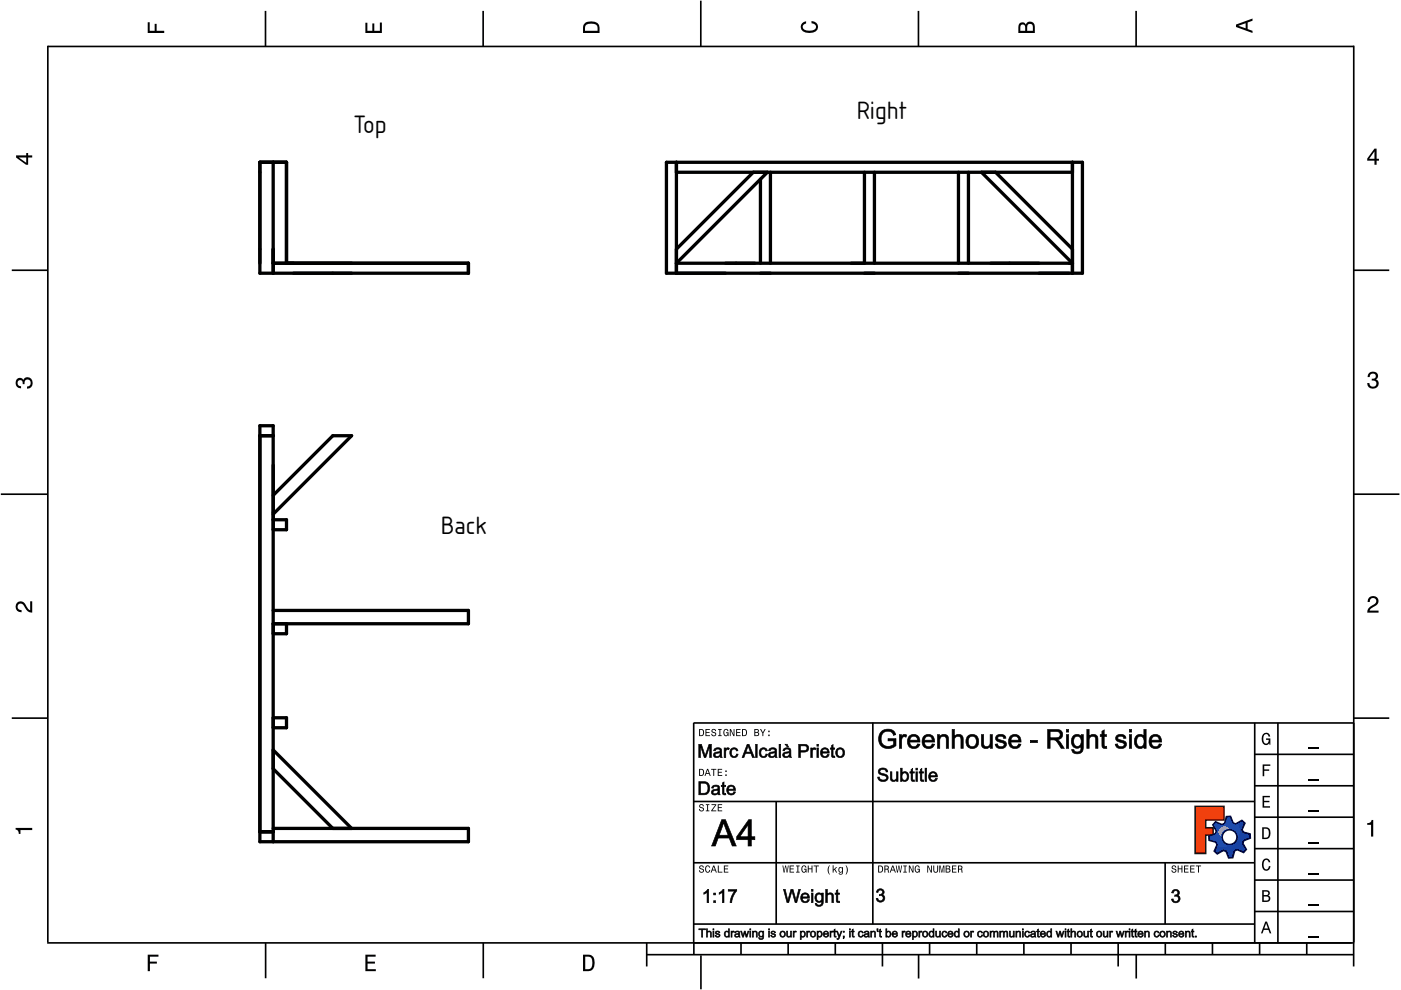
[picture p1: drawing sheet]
<svg xmlns="http://www.w3.org/2000/svg" width="297mm" height="210mm" viewBox="0 0 297 210" stroke-linecap="round" stroke-linejoin="round" font-family="sans-serif">
<defs><g id="words">
<g font-size="5">
<text x="74.9" y="28.2">Top</text>
<text x="181.6" y="25.1">Right</text>
<text x="93.5" y="113.1">Back</text>
</g>
</g></defs>
<g fill="none" stroke="#000" stroke-width=".35">
<path d="M10.1 9.7v190.1M10.1 9.9h277M56.3 2.3v7.5M102.4 2.3v7.5M148.6 .1v9.8M194.7 2.3v7.5M240.9 2.3v7.5M287 9.7v195.2M2.5 57.3h7.5M287.1 57.3h7.4M.2 104.8h10M287 104.8h9.7"/>
<path d="M2.5 152.3h7.5M147 153.3h140.1M147.1 153.3v49.1M185.1 153.2v42.8M266 159.9h21M266 153.3v46.7M270.9 153.3v46.7M287.1 152.3h7.4M147 169.9h119M164.6 169.9v26M266 179.9h21M266 173.3h21"/>
<path d="M266 166.6h21M10 199.9h277.1M56.3 199.9v7.5M102.5 199.9v7.5M137.1 199.9v5M147 195.9h119M147 182.9h119M157.1 199.9v2.5M167.1 199.9v2.5M177.1 199.9v2.5M187.1 199.9v5M197.1 199.9v2.5"/>
<path d="M207.1 199.9v2.5M217.1 199.9v2.5M227.1 199.9v2.5M237.1 199.9v5M247 182.9v13M247.1 199.9v2.5M257.1 199.9v2.5M266 193.3h21M266 186.6h21M267.1 199.9v2.5M277.1 199.9v2.5M137.1 202.4h150"/>
<path d="M148.6 202.6v7.2M194.8 202.4v5.1M240.9 202.4v5.1"/>
</g>
<g fill="#000">
<path d="M31.3 4.7h.4v1.8h1.1v-1.4h.4v1.4h1.6v.5h-3.5z" fill-rule="evenodd"/>
<path d="M77.5 4.8h.4v1.7h1v-1.5h.5v1.5h1.1v-1.7h.5v2.2h-3.5z" fill-rule="evenodd"/>
<path d="M124.1 4.9a2.19 2.19 0 0 0-.5 2.1h3.5v-1.2a1.42 1.42 0 0 0-1.7-1.3zM124.3 5.2a2.14 2.14 0 0 1 2.3 .3l.1 1h-2.7l.1-1z" fill-rule="evenodd"/>
<path d="M170.1 4.9l.8-.4v.5a.7 .7 0 0 0-.7 .5 .7 .7 0 0 0 .3 .8 1.69 1.69 0 0 0 2.5-.6 .9 .9 0 0 0-.9-.8v-.5a1.24 1.24 0 0 1 1.3 1.1 1.24 1.24 0 0 1-1 1.4 2.22 2.22 0 0 1-2.5-.7l-.1-.5z" fill-rule="evenodd"/>
<path d="M216.1 5l-.2 .8v1.2h3.5v-1.3a.98 .98 0 0 0-.7-1.1 .98 .98 0 0 0-1.2 .6 .84 .84 0 0 0-1.4-.2zM216.4 5.3a.54 .54 0 0 1 .7-.1 .54 .54 0 0 1 .3 .6v.7h-1.1zM217.9 5.2a.62 .62 0 0 1 .7-.1 .62 .62 0 0 1 .4 .6v.8h-1.2z" fill-rule="evenodd"/>
<path d="M262.1 5.2v.5l3.5 1.3v-.5l-1.1-.3v-1.4l1.1-.4v-.5zM262.6 5.5l1.5-.6v1.1z" fill-rule="evenodd"/>
<path d="M3.4 32.9v.5l2.1 1.5h.5v-1.5h.8v-.5h-.8v-.5h-.4v.5zM4 33.4h1.6v1.1z" fill-rule="evenodd"/>
<path d="M291.4 31.5l-1.5 2.1v.5h1.5v.8h.5v-.8h.5v-.4h-.5v-2.2zM291.4 32.1v1.6h-1.1z" fill-rule="evenodd"/>
<path d="M3.6 80.4a.86 .86 0 0 1 1.4 .1 1.06 1.06 0 0 1 1.2-.5 1.06 1.06 0 0 1 .7 1.2 1.1 1.1 0 0 1-1.2 1.2v-.4a.71 .71 0 0 0 .8-1 .71 .71 0 0 0-1.3-.1v.6h-.4a.61 .61 0 0 0-.3-.8 .61 .61 0 0 0-.8 .2 .61 .61 0 0 0 .2 .8l.6 .2v.4a1.15 1.15 0 0 1-1.2-.6 1.15 1.15 0 0 1 .3-1.3z" fill-rule="evenodd"/>
<path d="M290.3 79.1a1.08 1.08 0 0 1 1.3-.2 1.08 1.08 0 0 1 .5 1.3l-.4 .2a1.06 1.06 0 0 1 .6 1.3 1.06 1.06 0 0 1-1.2 .7 1.1 1.1 0 0 1-1.2-1.2h.4a.71 .71 0 0 0 1 .8 .71 .71 0 0 0 .1-1.3h-.6v-.4a.61 .61 0 0 0 .8-.3 .61 .61 0 0 0-.2-.8 .61 .61 0 0 0-.8 .2l-.2 .5h-.4z" fill-rule="evenodd"/>
<path d="M3.6 127.8a1.22 1.22 0 0 1 2 .7l.4 .6 .4 .3v-1.9h.4v2.4a1.8 1.8 0 0 1-1.7-1.4 .71 .71 0 0 0-.9-.5 .71 .71 0 0 0-.5 .8 .71 .71 0 0 0 .9 .6v.4a1.18 1.18 0 0 1-1.2-.6 1.18 1.18 0 0 1 .2-1.4z" fill-rule="evenodd"/>
<path d="M290.3 126.7a1.18 1.18 0 0 1 1.9 .3 1.18 1.18 0 0 1-1 1.7l-.5 .3-.3 .5h1.9v.4h-2.4a1.8 1.8 0 0 1 1.4-1.7 .71 .71 0 0 0 .5-.9 .71 .71 0 0 0-.9-.5 .71 .71 0 0 0-.5 .8h-.4z" fill-rule="evenodd"/>
<path d="M148.2 154.6v1.5h.5a.77 .77 0 0 0 .6-.8 .77 .77 0 0 0-.6-.7zM148.4 154.8a.58 .58 0 0 1 .7 .5 .58 .58 0 0 1-.7 .6zM149.6 154.6v1.5h.9v-.2h-.7v-.5h.6v-.2h-.6v-.4h.7v-.2zM151 154.7a.53 .53 0 0 0 0 .6 .53 .53 0 0 0 .6 .2 .32 .32 0 0 1-.3 .5 .32 .32 0 0 1-.3-.4h-.2a.5 .5 0 0 0 .7 .5 .5 .5 0 0 0 .1-.8l-.4-.1a.28 .28 0 0 1-.1-.4 .28 .28 0 0 1 .4-.1 .28 .28 0 0 1 .1 .3h.2a.51 .51 0 0 0-.3-.4 .51 .51 0 0 0-.5 .1zM152.3 154.6v.2h.2v1.1h-.2v.2h.7v-.2h-.3v-1.1h.3v-.2zM153.5 154.7a.81 .81 0 0 0 .5 1.4l.3-.2 .2 .2v-.8h-.6v.1h.4l-.2 .5a.6 .6 0 0 1-.5-.6 .6 .6 0 0 1 .4-.6l.2 .3h.2l-.1-.3a.53 .53 0 0 0-.8 0zM154.7 154.6v1.5h.2v-1.3l.6 1.3h.2v-1.5h-.2v1.2l-.5-1.2zM156.1 154.6v1.5h.9v-.2h-.7v-.5h.6v-.2h-.6v-.4h.7v-.2zM157.3 154.6v1.5h.5a.77 .77 0 0 0 .6-.8 .77 .77 0 0 0-.6-.7zM157.5 154.8a.58 .58 0 0 1 .7 .5 .58 .58 0 0 1-.7 .6zM159.9 154.6v1.5h.6a.42 .42 0 0 0 .5-.3 .42 .42 0 0 0-.3-.5l.2-.2-.1-.4zM160.1 154.8h.3a.23 .23 0 0 1 .3 .2 .23 .23 0 0 1-.3 .2h-.3zM160.1 155.4h.4a.26 .26 0 0 1 .3 .2 .26 .26 0 0 1-.3 .3h-.4zM161.1 154.6l.5 .9v.6h.2v-.6l.5-.9h-.2l-.4 .7-.3-.7zM162.9 155.8v.3h.3v-.3zM162.9 154.9v.3h.3v-.3z" fill-rule="evenodd"/>
<path d="M267.8 155.7a.85 .85 0 0 1 .9-.3 .85 .85 0 0 1 .6 .8h-.3l-.1-.3a.49 .49 0 0 0-.4-.3 .49 .49 0 0 0-.5 .3 1.2 1.2 0 0 0 .4 1.8 .66 .66 0 0 0 .6-.8h-.6v-.3h.9v1.3h-.1l-.1-.3-.3 .3a.85 .85 0 0 1-1.2-.7v-1.1z" fill-rule="evenodd"/>
<path d="M3.3 175.5h3.5v.5h-2.5v.8h-.3a.77 .77 0 0 0-.7-.9z" fill-rule="evenodd"/>
<path d="M148.4 170.6a.53 .53 0 0 0 0 .6 .53 .53 0 0 0 .6 .2 .32 .32 0 0 1-.3 .5 .32 .32 0 0 1-.3-.4h-.2a.5 .5 0 0 0 .7 .6 .5 .5 0 0 0 .1-.9l-.4-.1a.28 .28 0 0 1-.1-.4 .28 .28 0 0 1 .4-.1 .28 .28 0 0 1 .1 .4h.2a.51 .51 0 0 0-.3-.5 .51 .51 0 0 0-.5 .1zM149.7 170.5v.2h.2v1.1h-.2v.2h.7v-.2h-.3v-1.1h.3v-.2zM150.8 170.5v.2h.8l-.8 1.3h1.1v-.2h-.9l.9-1.3zM152.2 170.5v1.5h.9v-.2h-.7v-.5h.6v-.2h-.6v-.4h.7v-.2z" fill-rule="evenodd"/>
<path d="M148.2 163v1.5h.5a.77 .77 0 0 0 .6-.7 .77 .77 0 0 0-.6-.8zM148.4 163.2a.57 .57 0 0 1 .7 .6 .57 .57 0 0 1-.7 .5zM149.9 163l-.5 1.5h.2l.1-.4h.6l.2 .4h.2l-.6-1.5zM150 163.2l.3 .7h-.5zM150.8 163v.2h.4v1.3h.2v-1.3h.5v-.2zM152.2 163v1.5h.9v-.2h-.7v-.5h.6v-.2h-.6v-.4h.7v-.2zM153.8 164.2v.3h.3v-.3zM153.8 163.4v.3h.3v-.3z" fill-rule="evenodd"/>
<path d="M253.4 171h6.1v2.8h-3.9v1.7h1.6v1.5h-1.6v4h-2.2z" fill-rule="evenodd"/>
<path d="M257.7 174.3l-.5 .6 .7 1.3-.2 .6-1.4 .5v.9l1.5 .4 .3 .5-.7 1.4 .7 .5 1.3-.7 .6 .2 .5 1.4 .9-.1 .3-1.4 .6-.3 1.4 .6 .5-.6-.7-1.3 .2-.6 1.4-.5-.1-.9-1.4-.4-.3-.5 .6-1.4-.6-.6-1.3 .8-.6-.2-.5-1.4h-.9l-.4 1.5-.5 .2zM259.1 177.5a1.6 1.6 0 0 1 3.2 0 1.6 1.6 0 0 1-3.2 0z" fill-rule="evenodd"/>
<path d="M267.7 168.7h1.5v.3h-1.2v.8h1.1v.3h-1.1v.8h1.3v.3h-1.6z" fill-rule="evenodd"/>
<path d="M267.7 162.1h1.6v.3h-1.3v.7h1.1v.3h-1.1v1.2h-.3z" fill-rule="evenodd"/>
<path d="M267.6 175.4v2.5h.8a1.37 1.37 0 0 0 .7-2.2 1.56 1.56 0 0 0-1.5-.3zM267.9 175.7a.98 .98 0 0 1 1.2 .7 .98 .98 0 0 1-.7 1.2h-.5z" fill-rule="evenodd"/>
<path d="M289.9 174.5a.77 .77 0 0 0 .9-.6h.4v3.5h-.5v-2.5h-.8z" fill-rule="evenodd"/>
<path d="M148.4 183.6a.53 .53 0 0 0 0 .6 .53 .53 0 0 0 .6 .2 .32 .32 0 0 1-.3 .5 .32 .32 0 0 1-.3-.4h-.2a.5 .5 0 0 0 .7 .6 .5 .5 0 0 0 .1-.9l-.4-.1a.28 .28 0 0 1-.1-.4 .28 .28 0 0 1 .4-.1 .28 .28 0 0 1 .1 .4h.2a.51 .51 0 0 0-.3-.5 .51 .51 0 0 0-.5 .1zM149.6 183.7l-.1 .2a.67 .67 0 0 0 .1 .9 .67 .67 0 0 0 .8 .1l.2-.4h-.2l-.2 .3a.6 .6 0 0 1-.5-.5 .6 .6 0 0 1 .4-.6l.3 .3h.2l-.2-.4a.5 .5 0 0 0-.8 .1zM151.2 183.5l-.5 1.5h.2l.1-.4h.6l.2 .4h.2l-.6-1.5zM151.3 183.7l.3 .7h-.5zM152.2 183.5v1.5h1v-.2h-.8v-1.3zM153.5 183.5v1.5h.9v-.2h-.7v-.5h.6v-.2h-.6v-.4h.7v-.2z" fill-rule="evenodd"/>
<path d="M165.9 183.5l.3 1.5h.1l.3-1.3 .2 1.3h.2l.2-1.5h-.1l-.2 1.3-.2-1.3h-.2l-.2 1.3-.2-1.3zM167.4 183.5v1.5h1v-.2h-.8v-.5h.7v-.2h-.7v-.4h.7v-.2zM168.8 183.5v.2h.3v1.1h-.3v.2h.7v-.2h-.2v-1.1h.2v-.2zM170.1 183.7a.82 .82 0 0 0 .5 1.3l.3-.2 .1 .2v-.8h-.5v.2h.3l-.2 .4a.6 .6 0 0 1-.5-.5 .6 .6 0 0 1 .5-.6l.2 .3h.2l-.2-.4a.53 .53 0 0 0-.7 .1zM171.3 183.5v1.5h.2v-.7h.6v.7h.2v-1.5h-.2v.6h-.6v-.6zM172.5 183.5v.2h.5v1.3h.2v-1.3h.4v-.2zM175.8 183.5a1.35 1.35 0 0 0 .2 1.9 1.84 1.84 0 0 1 0-1.9zM176.5 183.5v1.5h.2v-.4l.2-.2 .4 .6h.2l-.4-.7 .4-.5h-.2l-.6 .6v-.9zM177.9 184a.59 .59 0 0 0-.2 .7 .59 .59 0 0 0 .7 .3l.1-.2a.31 .31 0 0 1-.1 .5 .31 .31 0 0 1-.4-.2h-.2a.47 .47 0 0 0 .5 .4 .47 .47 0 0 0 .4-.5v-1.2h-.2v.2l-.3-.2zM178 184.1l.1-.1a.42 .42 0 0 1 .4 .4 .42 .42 0 0 1-.4 .5l-.1-.3zM179.3 183.5a1.85 1.85 0 0 1 0 1.9 1.22 1.22 0 0 0 0-1.9z" fill-rule="evenodd"/>
<path d="M186.2 183.5v1.5h.5a.77 .77 0 0 0 .6-.7 .77 .77 0 0 0-.6-.8zM186.4 183.7a.58 .58 0 0 1 .6 .6 .58 .58 0 0 1-.6 .5zM187.5 183.5v1.5h.2v-.6a.45 .45 0 0 1 .5 .1 .45 .45 0 0 1 .1 .5h.2l-.2-.7a.42 .42 0 0 0 .1-.5 .42 .42 0 0 0-.4-.3zM187.7 183.7h.2a.26 .26 0 0 1 .4 .3 .26 .26 0 0 1-.4 .2h-.2zM189.2 183.5l-.6 1.5h.2l.2-.4h.6l.1 .4h.2l-.5-1.5zM189.3 183.7l.2 .7h-.4zM189.9 183.5l.3 1.5h.2l.2-1.3 .2 1.3h.2l.3-1.5h-.2l-.2 1.3-.2-1.3h-.2l-.2 1.3-.2-1.3zM191.5 183.5v.2h.3v1.1h-.3v.2h.8v-.2h-.3v-1.1h.3v-.2zM192.7 183.5v1.5h.2v-1.2l.5 1.2h.3v-1.5h-.2v1.2l-.6-1.2zM194.1 183.7a.81 .81 0 0 0 .5 1.3l.3-.2 .1 .2v-.8h-.5v.2h.3l-.2 .4a.6 .6 0 0 1-.5-.5 .6 .6 0 0 1 .5-.6l.2 .3h.2l-.2-.4a.53 .53 0 0 0-.7 .1zM196.6 183.5v1.5h.2v-1.2l.6 1.2h.2v-1.5h-.2v1.2l-.6-1.2zM197.9 183.5v.9a.52 .52 0 0 0 .5 .6 .52 .52 0 0 0 .5-.6v-.9h-.2v.9a.33 .33 0 0 1-.3 .5 .33 .33 0 0 1-.3-.5v-.9zM199.2 183.5v1.5h.1v-1.4l.3 1.4h.2l.3-1.4v1.4h.1v-1.5h-.2l-.3 1.3-.3-1.3zM200.5 183.5v1.5h.6a.42 .42 0 0 0 .4-.3 .42 .42 0 0 0-.2-.5l.2-.2-.1-.4zM200.7 183.7h.3a.23 .23 0 0 1 .3 .2 .23 .23 0 0 1-.3 .2h-.3zM200.7 184.3h.3a.26 .26 0 0 1 .3 .3 .26 .26 0 0 1-.3 .2h-.3zM201.8 183.5v1.5h1v-.2h-.8v-.5h.7v-.2h-.7v-.4h.8v-.2zM203.1 183.5v1.5h.2v-.6a.45 .45 0 0 1 .5 .1 .45 .45 0 0 1 .1 .5h.2l-.2-.7a.42 .42 0 0 0 .1-.5 .42 .42 0 0 0-.4-.3zM203.3 183.7h.3a.26 .26 0 0 1 .3 .3 .26 .26 0 0 1-.4 .2h-.2z" fill-rule="evenodd"/>
<path d="M248.5 183.6a.53 .53 0 0 0 0 .6 .53 .53 0 0 0 .6 .2 .32 .32 0 0 1-.2 .5 .32 .32 0 0 1-.3-.4h-.2a.5 .5 0 0 0 .6 .6 .5 .5 0 0 0 .2-.9l-.4-.1a.28 .28 0 0 1-.1-.4 .28 .28 0 0 1 .3-.1 .28 .28 0 0 1 .2 .4h.2a.51 .51 0 0 0-.3-.5 .51 .51 0 0 0-.6 .1zM249.7 183.5v1.5h.2v-.7h.6v.7h.2v-1.5h-.2v.6h-.6v-.6zM251 183.5v1.5h1v-.2h-.8v-.5h.7v-.2h-.7v-.4h.8v-.2zM252.3 183.5v1.5h1v-.2h-.8v-.5h.7v-.2h-.7v-.4h.8v-.2zM253.5 183.5v.2h.5v1.3h.2v-1.3h.5v-.2z" fill-rule="evenodd"/>
<path d="M268.3 195.4l-1 2.5h.4l.2-.7h1l.3 .7h.3l-.9-2.5zM268.4 195.8l.4 1.1h-.7z" fill-rule="evenodd"/>
<path d="M267.6 188.7v2.5h1a.7 .7 0 0 0 .7-.5 .7 .7 0 0 0-.4-.8 .61 .61 0 0 0 .3-.8 .61 .61 0 0 0-.7-.4zM267.9 189h.6a.38 .38 0 0 1 .4 .4 .38 .38 0 0 1-.5 .4h-.5zM267.9 190.1h.6a.44 .44 0 0 1 .5 .4 .44 .44 0 0 1-.5 .4h-.6z" fill-rule="evenodd"/>
<path d="M267.8 182.3a.85 .85 0 0 1 .9-.3 .85 .85 0 0 1 .6 .8h-.3l-.1-.2a.47 .47 0 0 0-.4-.3 .47 .47 0 0 0-.4 .3 1.21 1.21 0 0 0 .4 1.7 .64 .64 0 0 0 .5-.7h.4a.89 .89 0 0 1-.8 1 .89 .89 0 0 1-1-.7v-1.1z" fill-rule="evenodd"/>
<path d="M31.3 202.4h2.3v.4h-1.8v1.1h1.5v.4h-1.5v1.6h-.5z" fill-rule="evenodd"/>
<path d="M77.5 202.4h2.1v.4h-1.7v1.1h1.6v.4h-1.6v1.2h1.8v.4h-2.2z" fill-rule="evenodd"/>
<path d="M123.6 202.4v3.5h1.2a1.42 1.42 0 0 0 1.3-1.7 1.38 1.38 0 0 0-1.3-1.8zM124.1 202.8l1 .1a1.89 1.89 0 0 1 0 2.5l-1 .1z" fill-rule="evenodd"/>
</g>
<path d="M277.3 158.6h2.2M277.3 178.6h2.2M277.3 172h2.2M277.3 165.3h2.2M277.3 198.6h2.2M277.3 192h2.2M277.3 185.3h2.2" fill="none" stroke="#000" stroke-width=".25"/>
<g fill="#000">
<path d="M186.1 188.6a.74 .74 0 0 1 1.1 0 .74 .74 0 0 1-.1 1.1 .88 .88 0 0 1 0 1.5 .88 .88 0 0 1-1.3-.7h.3a.56 .56 0 0 0 .7 .5 .56 .56 0 0 0 .4-.7 .56 .56 0 0 0-.7-.4v-.3a.48 .48 0 0 0 .6-.4 .48 .48 0 0 0-.5-.5 .48 .48 0 0 0-.4 .5h-.4zM248.7 188.8a.74 .74 0 0 1 1.1-.1 .74 .74 0 0 1-.1 1.2 .88 .88 0 0 1 0 1.5 .88 .88 0 0 1-1.3-.8h.3a.56 .56 0 0 0 .7 .5 .56 .56 0 0 0 .4-.7 .56 .56 0 0 0-.7-.4v-.3a.48 .48 0 0 0 .6-.3 .48 .48 0 0 0-.5-.6 .48 .48 0 0 0-.4 .6l-.4-.1z"/>
<path d="M186.8 155.1a1.83 1.83 0 0 1 3.1 .7l-.5 .2a1.35 1.35 0 0 0-1.1-.9 1.35 1.35 0 0 0-1.3 .7 1.82 1.82 0 0 0 .8 2.3 2.16 2.16 0 0 0 1.7-.3v-.7l-1.3 .1v-.6h1.8v1.5a2.22 2.22 0 0 1-3.1 .2 2.22 2.22 0 0 1-.1-3.2zM186.9 155.2a2.1 2.1 0 0 0 0 3 2.1 2.1 0 0 0 3-.1l.1-1.5h-1.7v.5l1.2-.1v.8a1.64 1.64 0 0 1-2.7-.7 1.64 1.64 0 0 1 1.9-2.1 .9 .9 0 0 1 .7 .9l.5-.1a1.84 1.84 0 0 0-3-.6zM190.6 155.7h.6l-.1 .5a.67 .67 0 0 1 .5-.6 .67 .67 0 0 1 .7 .3l-.2 .5a.56 .56 0 0 0-.8 .2l-.1 2.1h-.6zM190.7 155.8v2.9h.5l-.1-1.6a.67 .67 0 0 1 .2-.7 .67 .67 0 0 1 .8-.1l.2-.4a.74 .74 0 0 0-1.1 .3h-.1v-.4zM192.7 156.1a1.38 1.38 0 0 1 1.7-.3 1.38 1.38 0 0 1 .7 1.6l-2.1-.1a.81 .81 0 0 0 .6 .9 .81 .81 0 0 0 .9-.5h.5a1.29 1.29 0 0 1-2.1 .9 1.8 1.8 0 0 1-.2-2.5zM192.8 156.1a1.44 1.44 0 0 0-.2 2 1.44 1.44 0 0 0 2 .3l.4-.6-.5-.1a.85 .85 0 0 1-1 .7 .85 .85 0 0 1-.6-1.1h2.1a1.29 1.29 0 0 0-.7-1.4 1.29 1.29 0 0 0-1.5 .2zM193.2 156.4l-.3 .5h1.6a.74 .74 0 0 0-.5-.7 .74 .74 0 0 0-.8 .2zM193.1 156.3l.6-.3 .5 .2 .3 .3 .1 .5h-1.8zM195.8 156.1a1.38 1.38 0 0 1 1.7-.3 1.38 1.38 0 0 1 .7 1.6l-2.1-.1a.81 .81 0 0 0 .6 .9 .81 .81 0 0 0 .9-.5h.6a1.29 1.29 0 0 1-2.2 .9 1.8 1.8 0 0 1-.2-2.5zM195.9 156.1a1.44 1.44 0 0 0-.2 2 1.44 1.44 0 0 0 2 .3l.4-.6-.5-.1a.85 .85 0 0 1-1 .7 .85 .85 0 0 1-.6-1.1h2.1a1.29 1.29 0 0 0-.6-1.4 1.29 1.29 0 0 0-1.6 .2zM196.3 156.4l-.3 .5h1.6a.74 .74 0 0 0-.5-.7 .74 .74 0 0 0-.8 .2zM196.2 156.3l.6-.3 .5 .2 .3 .3 .1 .5h-1.7zM198.7 155.7h.6l-.1 .5a1.06 1.06 0 0 1 1.3-.5 1.06 1.06 0 0 1 .7 1.2v1.8h-.6v-1.8a.65 .65 0 0 0-.8-.7 .65 .65 0 0 0-.5 .9v1.6h-.6zM198.8 155.8v2.9h.4v-1.6a.77 .77 0 0 1 .6-1 .77 .77 0 0 1 .9 .8l-.1 1.8h.5v-2.3a1.06 1.06 0 0 0-1-.7 1.06 1.06 0 0 0-1 .7l.1-.6zM201.8 154.6h.6v1.5a1.06 1.06 0 0 1 1.2-.4 1.06 1.06 0 0 1 .7 1.1v1.9h-.6v-1.9a.65 .65 0 0 0-.8-.6 .65 .65 0 0 0-.5 .9v1.6h-.6zM201.9 154.7v4h.5l-.1-1.6a.77 .77 0 0 1 .6-1 .77 .77 0 0 1 .9 .7l-.1 1.9h.5v-1.9a.99 .99 0 0 0-.7-1.1 .99 .99 0 0 0-1.2 .6l.1-1.6zM205.2 156a1.53 1.53 0 0 1 2.4 1 1.53 1.53 0 0 1-2 1.7 1.74 1.74 0 0 1-.4-2.7zM205.2 156a1.51 1.51 0 0 0-.3 1.8 1.51 1.51 0 0 0 1.7 .8 1.46 1.46 0 0 0 .7-2.1 1.46 1.46 0 0 0-2.1-.5zM205.6 156.4a1.05 1.05 0 0 0-.3 1.2 1.05 1.05 0 0 0 1.1 .6 1.07 1.07 0 0 0 .6-1.2 1.07 1.07 0 0 0-1.1-.8zM205.5 156.3a1 1 0 0 1 1.3 0 1 1 0 0 1 .2 1.3 .92 .92 0 0 1-1.1 .8 .92 .92 0 0 1-.7-1.2zM208 155.7h.6v2.2a.7 .7 0 0 0 .9 .3 .7 .7 0 0 0 .4-.9v-1.6h.6v3h-.6l.1-.5a1.05 1.05 0 0 1-1.1 .6 1.05 1.05 0 0 1-.9-.8zM208.1 155.8v1.8a.98 .98 0 0 0 .8 1.1 .98 .98 0 0 0 1.1-.7v.7h.4v-2.9h-.5l.1 1.5a.79 .79 0 0 1-.7 1.1 .79 .79 0 0 1-.8-1l.1-1.6zM211.2 156l.2-.1a1.21 1.21 0 0 1 2 .7h-.6a.63 .63 0 0 0-.5-.4 .63 .63 0 0 0-.7 .3l.2 .3 .4 .1a.98 .98 0 0 1 1.3 .9 .98 .98 0 0 1-1.3 1 1.03 1.03 0 0 1-1.2-1.1h.5a.72 .72 0 0 0 .6 .6 .72 .72 0 0 0 .7-.4l-.1-.3h-.2a1.47 1.47 0 0 1-1.5-.9zM211.3 156.1a.74 .74 0 0 0-.1 .8 .74 .74 0 0 0 .7 .4l.3 .1a.52 .52 0 0 1 .8 .5 .52 .52 0 0 1-.8 .5l-.5-.2-.2-.5-.5 .1a1.22 1.22 0 0 0 1.2 .9 1.22 1.22 0 0 0 1.1-.9 1.57 1.57 0 0 0-1.4-.9l-.3-.2a.64 .64 0 0 1 .4-.7 .64 .64 0 0 1 .8 .3v.3l.5-.1a1.25 1.25 0 0 0-2-.4zM214.1 156.1a1.38 1.38 0 0 1 1.7-.3 1.38 1.38 0 0 1 .7 1.6l-2.1-.1a.81 .81 0 0 0 .6 .9 .81 .81 0 0 0 1-.5h.5a1.29 1.29 0 0 1-2.1 .9 1.8 1.8 0 0 1-.3-2.5zM214.2 156.1a1.44 1.44 0 0 0-.1 2 1.44 1.44 0 0 0 1.9 .3l.5-.6-.5-.1a.85 .85 0 0 1-1.1 .7 .85 .85 0 0 1-.6-1.1h2.1a1.29 1.29 0 0 0-.6-1.4 1.29 1.29 0 0 0-1.6 .2zM214.6 156.4l-.3 .5h1.6a.74 .74 0 0 0-.4-.7 .74 .74 0 0 0-.9 .2zM214.6 156.3l.6-.3 .4 .2 .3 .3 .1 .5h-1.7zM218.4 156.9h1.6v.6h-1.6zM218.4 157v.5h1.6v-.5zM222.1 154.6h1.8a1.15 1.15 0 0 1 1.5 .9 1.15 1.15 0 0 1-1.2 1.3l.5 .3 1.1 1.6h-.9l-.5-.9-.8-.9h-1l.1 1.8h-.6zM222.1 154.7v4h.5v-1.9l1.2 .2 1.2 1.7h.6l-1.1-1.7-.5-.2a1.07 1.07 0 0 0 1.3-1.1 1.07 1.07 0 0 0-1.4-1zM222.6 155.1v1.3h1.2a.64 .64 0 0 0 .9-.5 .64 .64 0 0 0-.8-.7zM222.6 155h1.3a.76 .76 0 0 1 .9 .8 .76 .76 0 0 1-1 .7h-1.2zM226 154.6h.6v.7h-.6zM226.1 154.7v.5h.5v-.5zM226 155.7h.6v3h-.6zM226.1 155.8v2.9h.5v-2.9zM227.5 156a1.11 1.11 0 0 1 1.7 .1v-.4h.6v2.6a1.37 1.37 0 0 1-.9 1.6 1.37 1.37 0 0 1-1.7-.7v-.4l.6 .1a.73 .73 0 0 0 .7 .5 .73 .73 0 0 0 .7-.5v-.6a1.19 1.19 0 0 1-1.3 .3 1.19 1.19 0 0 1-.8-1.1v-.8zM227.6 156.1a1.44 1.44 0 0 0-.3 1.6 1.44 1.44 0 0 0 1.4 .9l.6-.5-.1 .7a.8 .8 0 0 1-.5 .7 .8 .8 0 0 1-.8-.2l-.2-.3-.5-.1a1.24 1.24 0 0 0 1.5 .8 1.24 1.24 0 0 0 .9-1.4l.1-2.5h-.5l.1 .5a1.09 1.09 0 0 0-1.7-.2zM227.9 156.4a1.12 1.12 0 0 0 .5 1.8 1.06 1.06 0 0 0 .8-1 1.06 1.06 0 0 0-.8-1zM227.8 156.3a.87 .87 0 0 1 1.1-.1 .87 .87 0 0 1 .4 1 .9 .9 0 0 1-.9 1.1 .9 .9 0 0 1-.8-1.1zM230.4 154.6h.6l-.1 1.5a1.06 1.06 0 0 1 1.3-.4 1.06 1.06 0 0 1 .7 1.1v1.9h-.7v-1.9a.65 .65 0 0 0-.7-.6 .65 .65 0 0 0-.5 .9v1.6h-.6zM230.4 154.7v4h.5v-1.6a.77 .77 0 0 1 .6-1 .77 .77 0 0 1 .9 .7l-.1 1.9h.5l-.1-1.9a.99 .99 0 0 0-.7-1.1 .99 .99 0 0 0-1.1 .6v-1.6zM233.6 155l.6-.4-.1 1.2 .6-.1v.5h-.6l.1 1.9h.5v.5a.77 .77 0 0 1-.8 0 .77 .77 0 0 1-.3-.8v-1.7l-.4 .1v-.5l.4 .1zM233.6 155l.1 .8h-.4v.3h.4v1.7a.66 .66 0 0 0 .2 .7 .66 .66 0 0 0 .8 .1l-.1-.4a.35 .35 0 0 1-.4 0 .35 .35 0 0 1-.2-.4v-1.7h.6v-.3h-.6l.1-1.1zM236.7 156l.2-.1a1.21 1.21 0 0 1 1.9 .7h-.5a.63 .63 0 0 0-.6-.4 .63 .63 0 0 0-.6 .3l.1 .3 .5 .1a.98 .98 0 0 1 1.2 .9 .98 .98 0 0 1-1.2 1 1.03 1.03 0 0 1-1.3-1.1h.5a.72 .72 0 0 0 .6 .6 .72 .72 0 0 0 .8-.4l-.1-.3h-.3a1.47 1.47 0 0 1-1.4-.9zM236.8 156.1a.74 .74 0 0 0-.1 .8 .74 .74 0 0 0 .7 .4l.3 .1a.52 .52 0 0 1 .7 .5 .52 .52 0 0 1-.7 .5l-.6-.2-.2-.5-.5 .1a1.22 1.22 0 0 0 1.2 .9 1.22 1.22 0 0 0 1.2-.9 1.57 1.57 0 0 0-1.5-.9l-.3-.2a.64 .64 0 0 1 .4-.7 .64 .64 0 0 1 .8 .3l.1 .3 .4-.1a1.25 1.25 0 0 0-1.9-.4zM239.4 154.6h.6v.7h-.6zM239.4 154.7v.5h.5v-.5zM239.4 155.7h.6v3h-.6zM239.4 155.8v2.9h.5v-2.9zM240.9 156a1.04 1.04 0 0 1 1.6 .1v-1.5h.6v4.1h-.6l.1-.4a1.06 1.06 0 0 1-1.9-.1 1.99 1.99 0 0 1 .2-2.2zM240.9 156.1a1.48 1.48 0 0 0-.3 1.6 1.48 1.48 0 0 0 1.4 .9l.6-.5v.6h.4v-4h-.5l.1 1.6a1.02 1.02 0 0 0-1.7-.2zM241.3 156.4a1.19 1.19 0 0 0 .5 1.9 1.12 1.12 0 0 0 .7-1.1 1.12 1.12 0 0 0-.7-1zM241.2 156.3a.88 .88 0 0 1 1.1-.1 .88 .88 0 0 1 .3 1.1 .89 .89 0 0 1-.8 1.1 .89 .89 0 0 1-.9-1.2zM243.9 156.1a1.38 1.38 0 0 1 1.7-.3 1.38 1.38 0 0 1 .7 1.6l-2.1-.1a.81 .81 0 0 0 .6 .9 .81 .81 0 0 0 1-.5h.5a1.29 1.29 0 0 1-2.1 .9 1.8 1.8 0 0 1-.3-2.5zM244 156.1a1.44 1.44 0 0 0-.1 2 1.44 1.44 0 0 0 1.9 .3l.5-.6-.5-.1a.85 .85 0 0 1-1.1 .7 .85 .85 0 0 1-.6-1.1h2.1a1.29 1.29 0 0 0-.6-1.4 1.29 1.29 0 0 0-1.6 .2zM244.4 156.4l-.3 .5h1.6a.74 .74 0 0 0-.4-.7 .74 .74 0 0 0-.9 .2zM244.4 156.3l.6-.3 .4 .2 .3 .3 .1 .5h-1.7z"/>
<path d="M186.8 155.1a1.86 1.86 0 0 1 3.1 .7l-.5 .1a1.4 1.4 0 0 0-1.8-.7 1.4 1.4 0 0 0-.8 1.8 1.56 1.56 0 0 0 2.7 .8v-.7h-1.2v-.5h1.7v1.5a2.16 2.16 0 0 1-3.1 .1 2.16 2.16 0 0 1-.1-3.1zM190.7 155.8h.4v.4a.7 .7 0 0 1 1.2-.3l-.2 .4a.64 .64 0 0 0-.8 .1 .64 .64 0 0 0-.1 .7v1.6h-.5zM192.8 156.1a1.35 1.35 0 0 1 1.6-.3 1.35 1.35 0 0 1 .7 1.5h-2.2a.84 .84 0 0 0 .6 1 .84 .84 0 0 0 1-.6l.5 .1a1.42 1.42 0 0 1-1.9 .8 1.42 1.42 0 0 1-.6-2zM193.2 156.3l-.3 .6h1.6a.8 .8 0 0 0-.4-.7 .8 .8 0 0 0-.9 .1zM195.9 156.1a1.35 1.35 0 0 1 1.6-.3 1.35 1.35 0 0 1 .7 1.5h-2.2a.84 .84 0 0 0 .6 1 .84 .84 0 0 0 1-.6l.5 .1a1.42 1.42 0 0 1-1.9 .8 1.42 1.42 0 0 1-.6-2zM196.3 156.3l-.3 .6h1.6a.8 .8 0 0 0-.4-.7 .8 .8 0 0 0-.9 .1zM198.8 155.8h.4v.4a1.03 1.03 0 0 1 1.3-.5 1.03 1.03 0 0 1 .6 1.2v1.8h-.5v-1.8a.72 .72 0 0 0-.8-.8 .72 .72 0 0 0-.6 1v1.6h-.4zM201.9 154.7h.5v1.4a1.04 1.04 0 0 1 1.2-.4 1.04 1.04 0 0 1 .6 1.1v1.9h-.5v-1.9a.71 .71 0 0 0-.8-.7 .71 .71 0 0 0-.5 1v1.6h-.5zM205.2 156a1.47 1.47 0 0 1 2.3 1 1.47 1.47 0 0 1-1.9 1.6 1.68 1.68 0 0 1-.4-2.6zM205.5 156.4a1.11 1.11 0 0 0-.2 1.2 1.11 1.11 0 0 0 1.1 .7 1.13 1.13 0 0 0 .6-1.3 1.13 1.13 0 0 0-1.1-.9zM208.1 155.8h.5v1.6a.73 .73 0 0 0 .7 .9 .73 .73 0 0 0 .6-1v-1.5h.5v2.9h-.4v-.5a1.03 1.03 0 0 1-1.3 .5 1.03 1.03 0 0 1-.6-1.1zM211.3 156a1.22 1.22 0 0 1 2 .5l-.5 .1a.65 .65 0 0 0-.6-.5 .65 .65 0 0 0-.6 .5l.3 .2a1.41 1.41 0 0 1 1.5 1 1.23 1.23 0 0 1-1.2 1 1.23 1.23 0 0 1-1.2-1l.5-.1a.7 .7 0 0 0 .7 .6 .7 .7 0 0 0 .7-.6l-.3-.2a1.66 1.66 0 0 1-1.5-1zM214.2 156.1a1.35 1.35 0 0 1 1.6-.3 1.35 1.35 0 0 1 .7 1.5h-2.2a.84 .84 0 0 0 .7 1 .84 .84 0 0 0 1-.6l.5 .1a1.42 1.42 0 0 1-2 .8 1.42 1.42 0 0 1-.6-2zM214.6 156.3l-.3 .6h1.7a.8 .8 0 0 0-.5-.7 .8 .8 0 0 0-.9 .1zM218.4 157h1.6v.5h-1.6zM222.1 154.7h1.8a1.11 1.11 0 0 1 1.4 .9 1.11 1.11 0 0 1-1.1 1.2l.6 .6 .8 1.3h-.6l-.6-.9a1.34 1.34 0 0 0-1.1-.9h-.7v1.8h-.5zM222.6 155.1v1.3h1.2a.7 .7 0 0 0 1-.6 .7 .7 0 0 0-.9-.7zM226.1 154.7h.5v.5h-.5zM226.1 155.8h.5v2.9h-.5zM227.5 156a1.14 1.14 0 0 1 1.7 .1v-.3h.5v2.5a1.31 1.31 0 0 1-.8 1.5 1.31 1.31 0 0 1-1.6-.6l-.1-.3 .5 .1a.82 .82 0 0 0 1.1 .4 .82 .82 0 0 0 .4-1.1 1.26 1.26 0 0 1-1.6 .1 1.26 1.26 0 0 1-.4-1.5zM227.9 156.4a1.08 1.08 0 0 0-.3 1.2 1.08 1.08 0 0 0 1 .6 1.1 1.1 0 0 0 .6-1.2 1.1 1.1 0 0 0-1-.9zM230.4 154.7h.5v1.4a1.04 1.04 0 0 1 1.2-.4 1.04 1.04 0 0 1 .7 1.1v1.9h-.5v-1.9a.71 .71 0 0 0-.8-.7 .71 .71 0 0 0-.6 1v1.6h-.5zM233.6 155l.5-.3v1.1h.5v.3h-.5v1.7a.33 .33 0 0 0 .1 .4 .33 .33 0 0 0 .4 0l.1 .5a.72 .72 0 0 1-.8-.1 .72 .72 0 0 1-.3-.8v-1.7h-.3v-.3h.3zM236.7 156a1.22 1.22 0 0 1 2 .5l-.4 .1a.65 .65 0 0 0-.7-.5 .65 .65 0 0 0-.6 .5l.3 .2a1.41 1.41 0 0 1 1.5 1 1.23 1.23 0 0 1-1.2 1 1.23 1.23 0 0 1-1.2-1l.5-.1a.7 .7 0 0 0 .7 .6 .7 .7 0 0 0 .7-.6l-.2-.2a1.66 1.66 0 0 1-1.6-1zM239.4 154.7h.5v.5h-.5zM239.4 155.8h.5v2.9h-.5zM240.9 156a1.07 1.07 0 0 1 1.6 .1v-1.4h.5v4h-.4v-.4a1.25 1.25 0 0 1-1.6 .2 1.25 1.25 0 0 1-.5-1.6zM241.2 156.4a1.25 1.25 0 0 0 .6 1.9 1.18 1.18 0 0 0 .8-1.1 1.18 1.18 0 0 0-.8-1.1zM244 156.1a1.35 1.35 0 0 1 1.6-.3 1.35 1.35 0 0 1 .7 1.5h-2.2a.84 .84 0 0 0 .7 1 .84 .84 0 0 0 1-.6l.5 .1a1.42 1.42 0 0 1-2 .8 1.42 1.42 0 0 1-.6-2zM244.4 156.3l-.3 .6h1.7a.8 .8 0 0 0-.5-.7 .8 .8 0 0 0-.9 .1z"/>
<path d="M148.1 157.7h.7l.7 2.5 .8-2.5h.6v3h-.5v-2.4h.1l-.8 2.4h-.4l-.8-2.5 .1 2.5h-.5zM148.2 157.8v2.8h.3l-.1-2.4h.2l.7 2.4h.4l.7-2.4 .1 .1v2.3h.3v-2.8h-.5l-.8 2.6-.8-2.6zM151.4 158.8a.91 .91 0 0 1 1-.4 .91 .91 0 0 1 .7 .9l.1 1.4h-.5v-.3a.73 .73 0 0 1-1.1 .2 .73 .73 0 0 1 0-1.1l1.1-.2a.52 .52 0 0 0-.5-.4 .52 .52 0 0 0-.6 .4l-.4-.1zM151.5 158.9l-.2 .3h.3a.51 .51 0 0 1 .4-.4 .51 .51 0 0 1 .6 .1l.1 .5-1 .1a.56 .56 0 0 0-.4 .5 .56 .56 0 0 0 .5 .6l.5-.1 .4-.3 .1 .4h.3l-.1-.4v-1.2a.99 .99 0 0 0-1.5-.1zM151.8 159.9l-.1 .1a.49 .49 0 0 0 .4 .3 .49 .49 0 0 0 .5-.2l.1-.5zM151.7 159.8l.9-.3a.58 .58 0 0 1-.2 .9 .58 .58 0 0 1-.8-.4zM153.5 158.5h.4l-.1 .4a.47 .47 0 0 1 .4-.4 .47 .47 0 0 1 .5 .2l-.2 .4-.2-.1-.4 .1v1.6h-.4zM153.5 158.6v2h.4l-.1-1.1a.47 .47 0 0 1 .1-.5 .47 .47 0 0 1 .6 0l.1-.4h-.4l-.3 .3h-.1v-.3zM155 158.7a.85 .85 0 0 1 .9-.2 .85 .85 0 0 1 .6 .7l-.4 .1a.52 .52 0 0 0-.6-.4 .52 .52 0 0 0-.4 .7 .5 .5 0 0 0 .4 .7 .5 .5 0 0 0 .6-.5h.4a.96 .96 0 0 1-1.2 .9 .96 .96 0 0 1-.6-1.3zM155.1 158.8a.95 .95 0 0 0-.2 1.4 .95 .95 0 0 0 1.4 .1l.2-.4h-.3a.6 .6 0 0 1-.8 .5 .6 .6 0 0 1-.4-.8 .59 .59 0 0 1 .4-.8 .59 .59 0 0 1 .7 .4h.4a.86 .86 0 0 0-1.4-.4zM158.4 157.7h.5l1.2 3h-.6l-.3-.9h-1.2l-.2 .9h-.6zM158.4 157.8l-1.1 2.8h.4l.3-.9h1.3l.2 .9h.5l-1.2-2.8zM158.5 158.1h.2l-.1 .4-.5 1h1zM158.5 158.1h.2l.5 1.4h-1.1zM160.1 157.7h.5v3h-.5zM160.2 157.8v2.8h.3v-2.8zM161.2 158.7a.85 .85 0 0 1 .9-.2 .85 .85 0 0 1 .6 .7l-.3 .1a.52 .52 0 0 0-.7-.4 .52 .52 0 0 0-.3 .7 .5 .5 0 0 0 .3 .7 .5 .5 0 0 0 .6-.5h.4a.96 .96 0 0 1-1.2 .9 .96 .96 0 0 1-.6-1.3zM161.3 158.8a.95 .95 0 0 0-.1 1.4 .95 .95 0 0 0 1.3 .1l.2-.4h-.3a.6 .6 0 0 1-.7 .5 .6 .6 0 0 1-.4-.8 .59 .59 0 0 1 .3-.8 .59 .59 0 0 1 .8 .4h.3a.86 .86 0 0 0-1.4-.4zM163.1 158.8a.91 .91 0 0 1 1-.4 .91 .91 0 0 1 .6 .9l.2 1.4h-.5l-.1-.3a.73 .73 0 0 1-1.1 .2 .73 .73 0 0 1 0-1.1l1.1-.2a.52 .52 0 0 0-.5-.4 .52 .52 0 0 0-.5 .4l-.4-.1zM163.2 158.9l-.2 .3h.3a.51 .51 0 0 1 .4-.4 .51 .51 0 0 1 .5 .1l.2 .5-1 .1a.56 .56 0 0 0-.4 .5 .56 .56 0 0 0 .4 .6l.5-.1 .5-.3v.4h.4l-.2-.4v-1.2a.99 .99 0 0 0-1.4-.1zM163.4 159.9l-.1 .1a.49 .49 0 0 0 .5 .3 .49 .49 0 0 0 .5-.2v-.5zM163.3 159.8l1-.3a.58 .58 0 0 1-.3 .9 .58 .58 0 0 1-.8-.4zM165.1 157.7h.5v3h-.5zM165.2 157.8v2.8h.3v-2.8zM166.1 158.8a.91 .91 0 0 1 1-.4 .91 .91 0 0 1 .7 .9l.1 1.4h-.5v-.3a.73 .73 0 0 1-1.2 .2 .73 .73 0 0 1 .1-1.1l1-.2a.52 .52 0 0 0-.4-.4 .52 .52 0 0 0-.6 .4l-.4-.1zM166.2 158.9l-.2 .3h.3a.51 .51 0 0 1 .4-.4 .51 .51 0 0 1 .5 .1l.2 .5-1 .1a.56 .56 0 0 0-.4 .5 .56 .56 0 0 0 .4 .6l.6-.1 .4-.3v.4h.4l-.2-.4 .1-1.2a.99 .99 0 0 0-1.5-.1zM166.4 159.9v.1a.49 .49 0 0 0 .4 .3 .49 .49 0 0 0 .5-.2v-.5zM166.4 159.8l.9-.3a.58 .58 0 0 1-.3 .9 .58 .58 0 0 1-.8-.4zM166.3 157.7h.6l.4 .7h-.5zM166.4 157.8l.5 .5h.3l-.3-.5zM169.3 157.7l1.5 .1a.87 .87 0 0 1 .7 1.1 .87 .87 0 0 1-1.1 .6h-.7l.1 1.2h-.5zM169.3 157.8v2.8h.4l-.1-1.2h.8a.79 .79 0 0 0 1-.8 .79 .79 0 0 0-1-.7zM169.7 158.1v1h.7a.49 .49 0 0 0 .6-.3 .49 .49 0 0 0-.2-.6zM169.6 158.1h.8a.58 .58 0 0 1 .8 .5 .58 .58 0 0 1-.8 .6h-.8zM171.8 158.5h.5l-.1 .4a.47 .47 0 0 1 .3-.4 .47 .47 0 0 1 .6 .2l-.2 .4-.3-.1-.3 .1v1.6h-.5zM171.9 158.6v2h.3v-1.1a.47 .47 0 0 1 .1-.5 .47 .47 0 0 1 .6 0l.1-.4h-.5l-.2 .3h-.2l.1-.3zM173.1 157.7h.5v.6h-.5zM173.2 157.8v.4h.3v-.4zM173.1 158.5h.5v2.2h-.5zM173.2 158.6v2h.3v-2zM174.2 158.8a.98 .98 0 0 1 1.2-.2 .98 .98 0 0 1 .4 1.1h-1.4a.55 .55 0 0 0 .4 .6 .55 .55 0 0 0 .7-.4h.3a.94 .94 0 0 1-.8 .9 .94 .94 0 0 1-1-.6l-.1-.9zM174.3 158.9a.98 .98 0 0 0-.1 1.4 .98 .98 0 0 0 1.4 0l.2-.3h-.4a.6 .6 0 0 1-.7 .4 .6 .6 0 0 1-.4-.8l1.5 .1a1.17 1.17 0 0 0-.9-1.1zM174.5 159l-.2 .4h1.1a.57 .57 0 0 0-.9-.4zM174.5 158.9l.4-.1 .3 .1 .3 .6h-1.3zM176.2 158l.5-.2-.1 .8 .4-.1v.4h-.4l.1 1.3h.3l.1 .4a.55 .55 0 0 1-.7 0 .55 .55 0 0 1-.2-.6l.1-1.2-.3 .1v-.4l.3 .1zM176.3 158.1l.1 .5h-.4v.2h.4v1.2a.45 .45 0 0 0 .1 .5 .45 .45 0 0 0 .5 0v-.1a.29 .29 0 0 1-.3-.1 .29 .29 0 0 1-.1-.3v-1.2h.4v-.2h-.4v-.7zM177.5 158.7a1.08 1.08 0 0 1 1.5 .2 1.08 1.08 0 0 1-.2 1.5 1.08 1.08 0 0 1-1.6-.2l-.1-.9zM177.5 158.8a1.03 1.03 0 0 0-.2 1.3 1.03 1.03 0 0 0 1.3 .4 1.01 1.01 0 0 0 .3-1.4 1.01 1.01 0 0 0-1.4-.3zM177.8 159.1a.66 .66 0 0 0-.2 .8 .66 .66 0 0 0 .9 .2 .66 .66 0 0 0 .1-.9 .66 .66 0 0 0-.8-.1zM177.7 159a.8 .8 0 0 1 1.1 .4 .8 .8 0 0 1-.7 1 .87 .87 0 0 1-.4-1.4z"/>
<path d="M148.1 165.7h1.4l.5 .3a1.35 1.35 0 0 1 .5 1.5 1.2 1.2 0 0 1-1.3 1.1h-1.1zM148.2 165.7v2.8h1a1.41 1.41 0 0 0 1.2-1 1.41 1.41 0 0 0-.4-1.5l-.5-.2zM148.5 166.1v2.1l.6-.1a1.06 1.06 0 0 0 .9-.8 1.06 1.06 0 0 0-.4-1.1zM148.5 166h.8a1.17 1.17 0 0 1 .9 1.1 1.17 1.17 0 0 1-.9 1.1l-.8 .1zM151 166.7a.91 .91 0 0 1 1-.4 .91 .91 0 0 1 .6 .9l.2 1.4h-.5v-.3a.73 .73 0 0 1-1.2 .3 .73 .73 0 0 1 .1-1.2l1-.2a.52 .52 0 0 0-.5-.4 .52 .52 0 0 0-.5 .4l-.4-.1zM151.1 166.8l-.2 .3h.3a.51 .51 0 0 1 .4-.4 .51 .51 0 0 1 .5 .1l.2 .5-1 .1a.56 .56 0 0 0-.4 .5 .56 .56 0 0 0 .4 .6l.6-.1 .4-.3v.4h.4l-.2-.3 .1-1.3a.99 .99 0 0 0-1.5-.1zM151.3 167.8v.1a.49 .49 0 0 0 .4 .3 .49 .49 0 0 0 .5-.2v-.5zM151.3 167.7l.9-.3a.58 .58 0 0 1-.3 .9 .58 .58 0 0 1-.8-.4zM153.1 166l.5-.3-.1 .8 .4-.1v.4h-.4l.1 1.3h.3l.1 .4a.55 .55 0 0 1-.7 0 .55 .55 0 0 1-.2-.6l.1-1.1h-.3v-.4l.3 .1zM153.2 166v.6l-.3-.1v.3l.3-.1v1.2a.45 .45 0 0 0 .2 .5 .45 .45 0 0 0 .5 0v-.1a.29 .29 0 0 1-.4-.1 .29 .29 0 0 1-.1-.3v-1.2l.5 .1v-.3l-.5 .1 .1-.8zM154.3 166.7a.98 .98 0 0 1 1.2-.2 .98 .98 0 0 1 .4 1.2l-1.4-.1a.55 .55 0 0 0 .4 .6 .55 .55 0 0 0 .7-.4h.3a.94 .94 0 0 1-.8 .9 .94 .94 0 0 1-1-.6l-.1-.9zM154.4 166.8a.98 .98 0 0 0-.1 1.4 .98 .98 0 0 0 1.4 0l.2-.3h-.3a.6 .6 0 0 1-.8 .4 .6 .6 0 0 1-.4-.8l1.5 .1a1.17 1.17 0 0 0-.9-1.1zM154.7 166.9l-.3 .4h1.2a.57 .57 0 0 0-.9-.4zM154.6 166.8l.4-.1 .4 .1 .2 .6h-1.2z"/>
<path d="M148.2 157.8h.5l.8 2.4 .8-2.4h.5v2.8h-.3v-2.3l-.8 2.3h-.4l-.8-2.4v2.4h-.3zM151.5 158.8a.87 .87 0 0 1 .9-.3 .87 .87 0 0 1 .6 .8l.1 1.3h-.3l-.1-.2a.74 .74 0 0 1-.9 .3 .74 .74 0 0 1-.5-.9l.4-.3 1-.2a.51 .51 0 0 0-.5-.5 .51 .51 0 0 0-.6 .4h-.3zM151.7 159.8a.36 .36 0 0 0 0 .5 .36 .36 0 0 0 .5 .1l.4-.3 .1-.5zM153.5 158.6h.3v.3l.3-.3h.4h.1l-.1 .4a.45 .45 0 0 0-.5 0 .45 .45 0 0 0-.1 .5v1.1h-.4zM155 158.8a.86 .86 0 0 1 1.5 .4h-.4a.55 .55 0 0 0-.7-.3 .55 .55 0 0 0-.3 .7 .56 .56 0 0 0 .4 .7 .56 .56 0 0 0 .7-.4h.3a.94 .94 0 0 1-1.3 .7 .94 .94 0 0 1-.4-1.4zM158.4 157.8h.4l1.2 2.8h-.5l-.3-.8h-1.2l-.3 .8h-.4zM158.6 158.1l-.5 1.4h1zM160.2 157.8h.3v2.8h-.3zM161.3 158.8a.86 .86 0 0 1 1.4 .4h-.3a.55 .55 0 0 0-.8-.3 .55 .55 0 0 0-.3 .7 .56 .56 0 0 0 .4 .7 .56 .56 0 0 0 .7-.4h.3a.94 .94 0 0 1-1.2 .7 .94 .94 0 0 1-.5-1.4zM163.1 158.8a.87 .87 0 0 1 .9-.3 .87 .87 0 0 1 .7 .8l.1 1.3h-.4l-.1-.2a.74 .74 0 0 1-.9 .3 .74 .74 0 0 1-.4-.9l.4-.3 .9-.2a.51 .51 0 0 0-.4-.5 .51 .51 0 0 0-.6 .4h-.3zM163.4 159.8a.36 .36 0 0 0 0 .5 .36 .36 0 0 0 .5 .1l.4-.3v-.5zM165.2 157.8h.3v2.8h-.3zM166.1 158.8a.87 .87 0 0 1 1-.3 .87 .87 0 0 1 .6 .8l.1 1.3h-.4v-.2a.74 .74 0 0 1-1 .3 .74 .74 0 0 1-.4-.9l.4-.3 .9-.2a.51 .51 0 0 0-.4-.5 .51 .51 0 0 0-.6 .4h-.3zM166.4 159.8a.36 .36 0 0 0 0 .5 .36 .36 0 0 0 .5 .1l.4-.3v-.5zM166.4 157.8h.5l.3 .5h-.3zM169.3 157.8h1.1a.86 .86 0 0 1 1.1 .8 .86 .86 0 0 1-1.1 .9h-.7v1.1h-.4zM169.7 158.1v1h.7a.52 .52 0 0 0 .7-.5 .52 .52 0 0 0-.7-.5zM171.9 158.6h.3v.3l.2-.3h.4h.2l-.1 .4a.45 .45 0 0 0-.6 0 .45 .45 0 0 0-.1 .5v1.1h-.3zM173.2 157.8h.3v.4h-.3zM173.2 158.6h.3v2h-.3zM174.2 158.8a.94 .94 0 0 1 1.1-.2 .94 .94 0 0 1 .5 1.1h-1.5a.59 .59 0 0 0 .4 .6 .59 .59 0 0 0 .7-.3h.4a1 1 0 0 1-1.4 .5 1 1 0 0 1-.3-1.5zM174.5 159l-.2 .4h1.1a.56 .56 0 0 0-.3-.5 .56 .56 0 0 0-.6 .1zM176.3 158.1l.3-.2v.7h.4v.2h-.4v1.2l.1 .3h.3v.3a.51 .51 0 0 1-.5 0 .51 .51 0 0 1-.2-.6v-1.2h-.3v-.2h.3zM177.5 158.8a1.01 1.01 0 0 1 1.4 .2 1.01 1.01 0 0 1-.2 1.4 1.01 1.01 0 0 1-1.4-.2l-.1-.9zM177.7 159a.75 .75 0 0 0-.1 .9 .75 .75 0 0 0 .8 .4 .73 .73 0 0 0 .3-1 .73 .73 0 0 0-1-.3z"/>
<path d="M148.2 165.7h.9a1.44 1.44 0 0 1 1.4 1.1 1.44 1.44 0 0 1-.7 1.6l-1.6 .1zM148.5 166.1v2.1h.6a1.07 1.07 0 0 0 1-1.1 1.07 1.07 0 0 0-1-1zM151 166.7a.87 .87 0 0 1 1-.3 .87 .87 0 0 1 .6 .8l.1 1.3h-.4v-.2a.74 .74 0 0 1-1 .3 .74 .74 0 0 1-.4-.9l.4-.3 .9-.2a.51 .51 0 0 0-.4-.5 .51 .51 0 0 0-.6 .4h-.3zM151.3 167.7a.36 .36 0 0 0 0 .5 .36 .36 0 0 0 .5 .1l.4-.3v-.5zM153.2 166l.3-.2v.7h.4v.3h-.4v1.1l.1 .3h.3v.3a.51 .51 0 0 1-.6 0 .51 .51 0 0 1-.1-.6v-1.1h-.3v-.3h.3zM154.3 166.7a.94 .94 0 0 1 1.2-.1 .94 .94 0 0 1 .4 1h-1.5a.59 .59 0 0 0 .5 .7 .59 .59 0 0 0 .7-.4h.3a1 1 0 0 1-1.4 .5 1 1 0 0 1-.3-1.5zM154.6 166.9l-.2 .4h1.2a.56 .56 0 0 0-.4-.5 .56 .56 0 0 0-.6 .1z"/>
<path d="M153 173.7h.9l2.3 5.7h-1l-.6-1.7h-2.3l-.6 1.7h-.9zM153 173.8l-2.1 5.6h.8l.5-1.8h2.5l.6 1.8h.8l-2.3-5.6zM153.3 174.4h.2l-.2 .8-.8 1.9 1.9-.1-.1 .1zM153.3 174.4h.2l1 2.7h-2.1l.7-1.7zM158.7 173.7h.7l-.1 3.7 .8-.1v.8l-.8-.1 .1 1.4h-.9l.1-1.4-2.5 .1v-.7zM158.7 173.8l-2.5 3.6v.6h2.5l-.1 1.4h.7l-.1-1.4h.8v-.6l-.8 .1 .1-3.7zM158.5 174.9h.2l-1.8 2.5v-.1l1.7 .1zM158.7 174.7v2.8h-2z"/>
<path d="M153 173.8h.8l2.3 5.6h-.8l-.7-1.7h-2.3l-.6 1.7h-.8zM153.4 174.4l-.9 2.7h1.9zM158.7 173.8h.6v3.6h.7v.6h-.7v1.4h-.7v-1.4h-2.4v-.6zM158.6 174.9l-1.7 2.5h1.7z"/>
<path d="M186.4 163a1.07 1.07 0 0 1 1.1-.2 1.07 1.07 0 0 1 .7 .9h-.3a.64 .64 0 0 0-.6-.5 .64 .64 0 0 0-.7 .5l.6 .3a.96 .96 0 0 1 1.2 1 .96 .96 0 0 1-1.4 .8 .91 .91 0 0 1-.9-1.1h.3a.78 .78 0 0 0 .7 .6 .78 .78 0 0 0 .8-.4l-.2-.3-1.1-.4a.67 .67 0 0 1-.2-1.2zM186.5 163.1a.73 .73 0 0 0-.1 .8 .73 .73 0 0 0 .7 .4l.5 .2a.46 .46 0 0 1 .4 .5 .46 .46 0 0 1-.5 .4 .78 .78 0 0 1-1.1-.7l-.3 .1a1.12 1.12 0 0 0 1 .8 1.12 1.12 0 0 0 1.1-.7l-.4-.7-1.2-.3a.66 .66 0 0 1 .4-.9 .66 .66 0 0 1 .8 .4l.1 .3h.3a1.1 1.1 0 0 0-1.7-.6zM188.7 163.6h.5l-.1 1.5a.48 .48 0 0 0 .6 .2 .48 .48 0 0 0 .3-.6v-1.1h.5v2.1h-.5l.1-.3a.69 .69 0 0 1-.7 .4 .69 .69 0 0 1-.6-.6zM188.8 163.6v1.6a.68 .68 0 0 0 .7 .5 .68 .68 0 0 0 .7-.5l-.1 .5h.3v-2.1h-.3v1.1a.57 .57 0 0 1-.5 .8 .57 .57 0 0 1-.6-.7l.1-1.2zM190.9 162.8h.4v1.1a.81 .81 0 0 1 .9-.3 .81 .81 0 0 1 .5 .8 .95 .95 0 0 1-.3 1.2 .95 .95 0 0 1-1.2-.2h.1v.3h-.4zM190.9 162.9v2.8h.4l-.1-.5a.81 .81 0 0 0 1.1 .3 .81 .81 0 0 0 .3-1.1 .74 .74 0 0 0-.5-.7 .74 .74 0 0 0-.9 .4l.1-1.2zM191.5 164.1a.7 .7 0 0 0-.2 .8 .7 .7 0 0 0 .7 .4 .72 .72 0 0 0 .3-.8 .72 .72 0 0 0-.7-.5zM191.4 164a.67 .67 0 0 1 .9 0 .67 .67 0 0 1 .1 .9 .54 .54 0 0 1-.4 .6 .54 .54 0 0 1-.7-.3l-.1-.6zM193.1 163.1l.5-.3-.1 .8h.4v.4h-.4l.1 1.3h.3l.1 .3a.55 .55 0 0 1-.7 .1 .55 .55 0 0 1-.2-.6l.1-1.2-.4 .1v-.4h.4zM193.2 163.1v.6l-.3-.1v.3l.3-.1v1.3a.45 .45 0 0 0 .2 .5 .45 .45 0 0 0 .5 0v-.2a.29 .29 0 0 1-.4 0 .29 .29 0 0 1-.1-.3v-1.3l.5 .1v-.3l-.5 .1 .1-.8zM194.1 162.8h.5v.5h-.5zM194.2 162.9v.4h.3v-.4zM194.1 163.6h.5v2.1h-.5zM194.2 163.6v2.1h.3v-2.1zM195 163.1l.5-.3v.8h.4v.4h-.4v1.3h.4v.3a.55 .55 0 0 1-.6 .1 .55 .55 0 0 1-.3-.6l.1-1.2-.3 .1v-.4h.3zM195.1 163.1l.1 .6-.3-.1v.3l.3-.1v1.3a.45 .45 0 0 0 .1 .5 .45 .45 0 0 0 .5 0v-.2a.29 .29 0 0 1-.3 0 .29 .29 0 0 1-.1-.3v-1.3l.4 .1v-.3l-.4 .1 .1-.8zM196.1 162.8h.4v2.9h-.4zM196.1 162.9v2.8h.4v-2.8zM197.1 163.8a.98 .98 0 0 1 1.2-.2 .98 .98 0 0 1 .4 1.2l-1.4-.1a.55 .55 0 0 0 .4 .7 .55 .55 0 0 0 .7-.5l.3 .1a.94 .94 0 0 1-.8 .8 .94 .94 0 0 1-1-.5l-.1-1zM197.2 163.9a.98 .98 0 0 0-.1 1.4 .98 .98 0 0 0 1.4 .1l.2-.3-.3-.1a.6 .6 0 0 1-.8 .5 .6 .6 0 0 1-.4-.8h1.5a1.17 1.17 0 0 0-.9-1zM197.5 164.1l-.2 .4h1.1a.57 .57 0 0 0-.9-.4zM197.4 164l.4-.2 .4 .1 .3 .6h-1.3z"/>
<path d="M186.4 163.1a1.1 1.1 0 0 1 1.8 .6h-.3a.66 .66 0 0 0-.7-.6 .66 .66 0 0 0-.6 .6l.4 .2a1.13 1.13 0 0 1 1.3 1.1 1.16 1.16 0 0 1-1.2 .7 1.16 1.16 0 0 1-1-.9l.3-.1a.76 .76 0 0 0 .8 .7 .76 .76 0 0 0 .7-.6l-.4-.3a1.04 1.04 0 0 1-1.2-1.3zM188.8 163.6h.3v1.2a.51 .51 0 0 0 .5 .6 .51 .51 0 0 0 .5-.7v-1.1h.3v2.1h-.3v-.3a.72 .72 0 0 1-.9 .3 .72 .72 0 0 1-.4-.8zM190.9 162.9h.4v1a.89 .89 0 0 1 1.1-.1 .89 .89 0 0 1 .3 1.1 .8 .8 0 0 1-.6 .8 .8 .8 0 0 1-.8-.3v.3h-.4zM191.4 164.1a.74 .74 0 0 0-.2 .9 .74 .74 0 0 0 .9 .3 .74 .74 0 0 0 .3-.9 .74 .74 0 0 0-.9-.4zM193.2 163.1l.3-.2v.7h.4v.3h-.4v1.2l.1 .2 .3 .1v.3a.51 .51 0 0 1-.6-.1 .51 .51 0 0 1-.1-.5v-1.2h-.3v-.3h.3zM194.2 162.9h.3v.4h-.3zM194.2 163.6h.3v2.1h-.3zM195.1 163.1l.4-.2v.7h.3v.3h-.3v1.2v.2l.3 .1v.3a.51 .51 0 0 1-.5-.1 .51 .51 0 0 1-.2-.5v-1.2h-.2v-.3h.2zM196.1 162.9h.4v2.8h-.4zM197.1 163.9a.94 .94 0 0 1 1.2-.2 .94 .94 0 0 1 .4 1h-1.5a.59 .59 0 0 0 .5 .7 .59 .59 0 0 0 .7-.4l.3 .1a1 1 0 0 1-1.4 .5 1 1 0 0 1-.3-1.5zM197.4 164l-.1 .5h1.1a.56 .56 0 0 0-.3-.6 .56 .56 0 0 0-.7 .1z"/>
<path d="M148.1 196.9h1.5v.3l-.6-.1v1.7h-.3l.1-1.7-.7 .1zM148.2 196.9v.2h.6v1.6h.2l-.1-1.6h.7v-.2zM149.7 196.9h.4l-.1 .7a.48 .48 0 0 1 .6-.2 .48 .48 0 0 1 .3 .5v.9h-.4v-.9a.25 .25 0 0 0-.3-.2 .25 .25 0 0 0-.1 .3v.8h-.4zM149.8 196.9v1.8h.2l-.1-.7a.38 .38 0 0 1 .3-.5 .38 .38 0 0 1 .5 .4l-.1 .8h.2v-.8a.42 .42 0 0 0-.4-.5 .42 .42 0 0 0-.5 .3l.1-.8zM151.1 196.9h.3v.3h-.3zM151.2 196.9v.3h.2v-.3zM151.1 197.3h.3v1.5h-.3zM151.2 197.4v1.3h.2v-1.3zM151.7 197.5l.1-.1a.51 .51 0 0 1 .6-.1 .51 .51 0 0 1 .2 .5l-.6-.1v.2h.2a.48 .48 0 0 1 .5 .6 .48 .48 0 0 1-.7 .3l-.3-.1-.1-.4 .3-.1a.26 .26 0 0 0 .2 .3 .26 .26 0 0 0 .3-.3v.1a.56 .56 0 0 1-.6-.2 .56 .56 0 0 1-.1-.6zM151.8 197.6a.28 .28 0 0 0-.1 .3 .28 .28 0 0 0 .3 .1l.3 .1a.23 .23 0 0 1 .2 .3 .23 .23 0 0 1-.2 .2l-.4-.1-.1-.2h-.2a.49 .49 0 0 0 .6 .4 .49 .49 0 0 0 .4-.5l-.8-.4a.29 .29 0 0 1 .3-.3 .29 .29 0 0 1 .3 .3h.2a.49 .49 0 0 0-.8-.2zM153.6 197.5a.45 .45 0 0 1 .4-.2 .45 .45 0 0 1 .4 .3v-.7h.3v1.9h-.3l.1-.3a.51 .51 0 0 1-.6 .3 .51 .51 0 0 1-.4-.5zM153.7 197.6a.54 .54 0 0 0 0 .8 .54 .54 0 0 0 .8-.1v.4h.2v-1.8h-.3l.1 .9a.44 .44 0 0 0-.8-.2zM153.9 197.7v.5l.1 .3a.37 .37 0 0 0 .4-.5 .37 .37 0 0 0-.5-.3zM153.8 197.6a.48 .48 0 0 1 .7 .4 .48 .48 0 0 1-.7 .5l-.1-.4zM154.9 197.3h.3v.3a.3 .3 0 0 1 .2-.3 .3 .3 0 0 1 .3 .2l-.1 .3h-.4l.1 1h-.4zM155 197.4v1.3h.2v-.9l.2-.2 .2 .1 .1-.2-.5 .1h-.1l.1-.2zM155.8 197.5a.64 .64 0 0 1 .9-.2 .64 .64 0 0 1 .2 .9l.1 .6h-.3l-.1-.3a.49 .49 0 0 1-.8 .2 .49 .49 0 0 1 .2-.8h.6a.3 .3 0 0 0-.3-.3 .3 .3 0 0 0-.3 .3l-.3-.1zM155.8 197.7l.2 .1a.31 .31 0 0 1 .2-.3 .31 .31 0 0 1 .4 .1l.1 .3-.6 .2a.32 .32 0 0 0-.3 .4 .32 .32 0 0 0 .5 .1l.4-.2v.3h.2l-.1-1a.59 .59 0 0 0-1 .1zM156.1 198.3h-.1a.31 .31 0 0 0 .3 .2 .31 .31 0 0 0 .3-.2v-.2zM156 198.2l.6-.2a.37 .37 0 0 1-.2 .6 .37 .37 0 0 1-.5-.4zM156.9 197.3h.4l.2 1.1 .3-1.1h.3l.2 1.1 .2-1.1h.4l-.5 1.5h-.3l-.2-1.1-.2 1.1h-.3zM157 197.4l.4 1.3h.2l.2-1h.2l.2 1h.2l.4-1.3h-.2l-.3 1.2-.3-1.2h-.2l-.2 1h-.1l-.2-1zM158.9 196.9h.4v.3h-.4zM159 196.9v.3h.2v-.3zM158.9 197.3h.4v1.5h-.4zM159 197.4v1.3h.2v-1.3zM159.5 197.3h.3l-.1 .3a.48 .48 0 0 1 .6-.3 .48 .48 0 0 1 .3 .6v.9h-.3v-.9a.23 .23 0 0 0-.2-.3 .23 .23 0 0 0-.3 .2v1h-.3zM159.5 197.4v1.3h.2v-.9a.36 .36 0 0 1 .4-.3 .36 .36 0 0 1 .3 .4l-.1 .8h.3l-.1-1a.43 .43 0 0 0-.5-.3 .43 .43 0 0 0-.4 .4l.1-.4zM160.9 197.5l.5-.2 .3 .3v-.3h.3v1.2a.62 .62 0 0 1-.5 .8 .62 .62 0 0 1-.7-.6l.7 .3 .2-.2v-.3a.58 .58 0 0 1-.8 .1 .58 .58 0 0 1-.1-.7zM161 197.6a.54 .54 0 0 0 0 .8 .54 .54 0 0 0 .8 0v.1a.4 .4 0 0 1-.2 .5 .4 .4 0 0 1-.5 0l-.3-.2a.53 .53 0 0 0 .7 .3 .53 .53 0 0 0 .4-.6v-1.1h-.2l.1 .4-.4-.4zM161.2 197.7l-.1 .5 .2 .2a.36 .36 0 0 0 .4-.4 .36 .36 0 0 0-.5-.3zM161.1 197.6a.47 .47 0 0 1 .7 .4 .47 .47 0 0 1-.7 .4l-.1-.4zM162.9 196.9h.3v.3h-.3zM162.9 196.9v.3h.3v-.3zM162.9 197.3h.3v1.5h-.3zM162.9 197.4v1.3h.3v-1.3zM163.5 197.5l.1-.1a.51 .51 0 0 1 .6-.1 .51 .51 0 0 1 .2 .5l-.6-.1v.2h.2a.48 .48 0 0 1 .5 .6 .48 .48 0 0 1-.7 .3l-.3-.1-.2-.4 .4-.1a.26 .26 0 0 0 .2 .3 .26 .26 0 0 0 .3-.3l-.1 .1a.56 .56 0 0 1-.5-.2 .56 .56 0 0 1-.1-.6zM163.6 197.6a.28 .28 0 0 0-.1 .3 .28 .28 0 0 0 .3 .1l.3 .1a.23 .23 0 0 1 .2 .3 .23 .23 0 0 1-.2 .2l-.4-.1-.1-.2h-.2a.49 .49 0 0 0 .6 .4 .49 .49 0 0 0 .4-.5l-.8-.4a.29 .29 0 0 1 .3-.3 .29 .29 0 0 1 .3 .3h.2a.49 .49 0 0 0-.8-.2zM165.3 198.1a.71 .71 0 0 1 1.4 0 .71 .71 0 0 1-1.4 0zM165.4 198a.6 .6 0 0 0 1.2 0 .6 .6 0 0 0-1.2 0zM165.7 197.7a.39 .39 0 0 0-.1 .6 .39 .39 0 0 0 .6 .1v-.7zM165.6 197.6a.49 .49 0 0 1 .7 .1 .49 .49 0 0 1-.1 .7 .49 .49 0 0 1-.7 0zM166.7 197.3h.4l-.1 1.1h.1a.28 .28 0 0 0 .3 0 .28 .28 0 0 0 .1-.3v-.8h.4v1.5h-.3v-.3a.43 .43 0 0 1-.4 .3 .43 .43 0 0 1-.4-.4zM166.8 197.4l.1 1a.43 .43 0 0 0 .4 .3 .43 .43 0 0 0 .4-.4l-.1 .4h.2v-1.3h-.2l.1 .7a.39 .39 0 0 1-.4 .5 .39 .39 0 0 1-.4-.5l.1-.7zM168.1 197.3h.3l-.1 .3a.3 .3 0 0 1 .3-.3 .3 .3 0 0 1 .3 .2l-.1 .3h-.4v1h-.3zM168.2 197.4v1.3h.2l-.1-.9 .2-.2 .3 .1 .1-.2-.5 .1h-.1v-.2zM169.6 197.3h.3v.3a.54 .54 0 0 1 .7-.2 .54 .54 0 0 1 .2 .6 .6 .6 0 0 1-.3 .7 .6 .6 0 0 1-.7-.1h.1v.6h-.3zM169.7 197.4v1.8h.2l-.1-.8a.53 .53 0 0 0 .8 .1 .53 .53 0 0 0 0-.8 .45 .45 0 0 0-.4-.2 .45 .45 0 0 0-.4 .3l.1-.4zM170 197.7l-.1 .6 .2 .2a.41 .41 0 0 0 .4-.4 .41 .41 0 0 0-.4-.5zM169.9 197.6a.51 .51 0 0 1 .8 .4 .51 .51 0 0 1-.5 .6l-.4-.3zM171 197.3h.3l-.1 .3a.3 .3 0 0 1 .3-.3 .3 .3 0 0 1 .3 .2l-.1 .3h-.4v1h-.3zM171 197.4v1.3h.2v-.9l.2-.2 .3 .1v-.2l-.4 .1h-.1v-.2zM171.7 198.1a.71 .71 0 0 1 1.4 0 .71 .71 0 0 1-1.4 0zM171.8 198a.6 .6 0 0 0 1.2 0 .6 .6 0 0 0-1.2 0zM172.2 197.7a.39 .39 0 0 0-.2 .6 .39 .39 0 0 0 .6 .1v-.7zM172.1 197.6a.49 .49 0 0 1 .6 .1 .49 .49 0 0 1 0 .7 .49 .49 0 0 1-.7 0zM173.2 197.3h.3l-.1 .3a.54 .54 0 0 1 .7-.2 .54 .54 0 0 1 .3 .6 .6 .6 0 0 1-.3 .7 .6 .6 0 0 1-.7-.1h.1v.6h-.3zM173.2 197.4v1.8h.2v-.8a.53 .53 0 0 0 .8 .1 .53 .53 0 0 0 0-.8 .45 .45 0 0 0-.4-.2 .45 .45 0 0 0-.4 .3v-.4zM173.6 197.7l-.1 .6 .2 .2a.41 .41 0 0 0 .4-.4 .41 .41 0 0 0-.4-.5zM173.5 197.6a.51 .51 0 0 1 .7 .4 .51 .51 0 0 1-.4 .6l-.4-.3zM174.6 197.5a.63 .63 0 0 1 .9-.1 .63 .63 0 0 1 .2 .8l-.9-.1a.34 .34 0 0 0 .3 .4 .34 .34 0 0 0 .4-.3h.2a.62 .62 0 0 1-.6 .6 .62 .62 0 0 1-.6-.5zM174.7 197.6a.61 .61 0 0 0 .1 1 .61 .61 0 0 0 .9-.3h-.2a.39 .39 0 0 1-.5 .3 .39 .39 0 0 1-.2-.6l.8 .1a.54 .54 0 0 0-.2-.6 .54 .54 0 0 0-.7 .1zM174.8 197.9h.6a.29 .29 0 0 0-.3-.3 .29 .29 0 0 0-.3 .3zM174.8 197.6l.5-.1 .2 .5h-.8zM175.9 197.3h.3v.3a.3 .3 0 0 1 .2-.3 .3 .3 0 0 1 .3 .2l-.1 .3h-.4l.1 1h-.4zM176 197.4v1.3h.2v-.9l.1-.2 .3 .1 .1-.2-.5 .1h-.1l.1-.2zM176.8 197.1l.3-.2-.1 .5 .3-.1v.3h-.3l.1 .8h.2v.4a.38 .38 0 0 1-.4-.1 .38 .38 0 0 1-.1-.4v-.7h-.2v-.3l.2 .1zM176.8 197.1l.1 .4-.2-.1v.2l.2-.1v1l.4 .2-.3-.4v-.8l.3 .1v-.2l-.3 .1v-.5zM177.3 197.3h.3l.3 1.2 .4-1.2h.3l-.6 1.7-.3 .3-.3-.1v-.3h.4v-.2zM177.4 197.4l.5 1.3-.2 .3h-.3l.1 .2 .4-.2 .6-1.6h-.2l-.3 1.1h-.1l-.3-1.1zM178.7 197.3h.4v.4h-.4zM178.8 197.4v.3h.2v-.3zM178.7 198.4h.3a.51 .51 0 0 1-.2 .7l-.1-.2 .2-.2-.2 .1zM178.8 198.4v.3l.2-.1-.2 .4 .2-.6zM180 196.9h.4v.3h-.4zM180.1 196.9v.3h.2v-.3zM180 197.3h.4v1.5h-.4zM180.1 197.4v1.3h.2v-1.3zM180.6 197.1l.3-.2v.5l.3-.1v.3h-.3l.1 .8h.2l-.1 .4a.38 .38 0 0 1-.4-.1 .38 .38 0 0 1-.1-.4l.1-.7h-.3v-.3l.3 .1zM180.7 197.1v.4l-.2-.1v.2l.2-.1 .1 1 .3 .2-.3-.4v-.8l.3 .1v-.2l-.3 .1 .1-.5zM182 197.5a.55 .55 0 0 1 .7-.2 .55 .55 0 0 1 .3 .6h-.2a.26 .26 0 0 0-.3-.3 .26 .26 0 0 0-.3 .3v.4a.27 .27 0 0 0 .4 .2 .27 .27 0 0 0 .2-.3h.3a.63 .63 0 0 1-.8 .6 .63 .63 0 0 1-.4-.9zM182.1 197.6a.58 .58 0 0 0 .1 .9 .58 .58 0 0 0 .8-.2l-.2-.1a.39 .39 0 0 1-.4 .4 .39 .39 0 0 1-.3-.5 .39 .39 0 0 1 .2-.6 .39 .39 0 0 1 .5 .3h.2a.55 .55 0 0 0-.9-.2zM183.2 197.5a.64 .64 0 0 1 .9-.2 .64 .64 0 0 1 .2 .9l.1 .6h-.3v-.3a.49 .49 0 0 1-.8 .2 .49 .49 0 0 1 .2-.8h.5a.3 .3 0 0 0-.3-.3 .3 .3 0 0 0-.3 .3l-.3-.1zM183.2 197.7l.2 .1a.31 .31 0 0 1 .2-.3 .31 .31 0 0 1 .4 .1l.1 .3-.6 .2a.32 .32 0 0 0-.3 .4 .32 .32 0 0 0 .5 .1l.4-.2v.3h.2l-.1-1a.59 .59 0 0 0-1 .1zM183.5 198.3a.31 .31 0 0 0 .2 .2 .31 .31 0 0 0 .3-.2v-.2zM183.4 198.2l.6-.2a.37 .37 0 0 1-.1 .6 .37 .37 0 0 1-.5-.4zM184.5 197.3h.4l-.1 .3a.48 .48 0 0 1 .6-.3 .48 .48 0 0 1 .3 .6v.9h-.3v-.9a.23 .23 0 0 0-.2-.3 .23 .23 0 0 0-.3 .2v1h-.4zM184.6 197.4v1.3h.2v-.9a.36 .36 0 0 1 .4-.3 .36 .36 0 0 1 .3 .4l-.1 .8h.2v-1a.43 .43 0 0 0-.5-.3 .43 .43 0 0 0-.4 .4l.1-.4zM185.9 196.9h.3v.7h-.3zM185.9 196.9l.1 .7h.1l.1-.7zM186.4 197.1l.4-.2-.1 .5 .3-.1v.3h-.3l.1 .8h.2v.4a.38 .38 0 0 1-.4-.1 .38 .38 0 0 1-.2-.4l.1-.7h-.2v-.3l.2 .1zM186.5 197.1l.1 .4-.3-.1v.2l.3-.1v1l.4 .2-.4-.4v-.8l.3 .1v-.2l-.3 .1 .1-.5zM187.7 196.9h.4l-.1 .7a.55 .55 0 0 1 .7-.2 .55 .55 0 0 1 .3 .6 .6 .6 0 0 1-.3 .7 .6 .6 0 0 1-.7-.1l.1-.1v.3h-.4zM187.8 196.9v1.8h.2v-.4a.54 .54 0 0 0 .8 .1 .54 .54 0 0 0-.1-.9h-.5l-.2 .2v-.8zM188.2 197.7l-.1 .5 .1 .2a.37 .37 0 0 0 .4-.3 .37 .37 0 0 0-.4-.4zM188.1 197.6a.46 .46 0 0 1 .7 .5 .46 .46 0 0 1-.8 .3zM189.2 197.5a.63 .63 0 0 1 .8-.1 .63 .63 0 0 1 .3 .8l-.9-.1a.34 .34 0 0 0 .3 .4 .34 .34 0 0 0 .4-.3h.2a.62 .62 0 0 1-.6 .6 .62 .62 0 0 1-.6-.5zM189.3 197.6a.61 .61 0 0 0 .1 1 .61 .61 0 0 0 .9-.3h-.2a.39 .39 0 0 1-.5 .3 .39 .39 0 0 1-.3-.6l.9 .1a.54 .54 0 0 0-.2-.6 .54 .54 0 0 0-.7 .1zM189.4 197.9h.6a.29 .29 0 0 0-.3-.3 .29 .29 0 0 0-.3 .3zM189.4 197.6l.5-.1 .2 .5h-.8zM191.2 197.3h.3l-.1 .3a.3 .3 0 0 1 .3-.3 .3 .3 0 0 1 .3 .2l-.1 .3h-.4v1h-.3zM191.2 197.4v1.3h.3l-.1-.9 .2-.2 .3 .1v-.2l-.4 .1h-.1v-.2zM192.1 197.5a.63 .63 0 0 1 .8-.1 .63 .63 0 0 1 .3 .8l-.9-.1a.34 .34 0 0 0 .3 .4 .34 .34 0 0 0 .3-.3h.3a.62 .62 0 0 1-.6 .6 .62 .62 0 0 1-.7-.5zM192.2 197.6a.61 .61 0 0 0 .1 1 .61 .61 0 0 0 .9-.3h-.3a.39 .39 0 0 1-.5 .3 .39 .39 0 0 1-.2-.6l.9 .1a.54 .54 0 0 0-.3-.6 .54 .54 0 0 0-.6 .1zM192.2 197.9h.7a.29 .29 0 0 0-.3-.3 .29 .29 0 0 0-.3 .3zM192.3 197.6l.5-.1 .2 .5h-.8zM193.4 197.3h.3l-.1 .3a.54 .54 0 0 1 .7-.2 .54 .54 0 0 1 .3 .6 .6 .6 0 0 1-.3 .7 .6 .6 0 0 1-.7-.1h.1v.6h-.3zM193.4 197.4v1.8h.3l-.1-.8a.53 .53 0 0 0 .8 .1 .53 .53 0 0 0 0-.8 .45 .45 0 0 0-.4-.2 .45 .45 0 0 0-.4 .3v-.4zM193.8 197.7l-.1 .6 .2 .2a.41 .41 0 0 0 .4-.4 .41 .41 0 0 0-.4-.5zM193.7 197.6a.51 .51 0 0 1 .7 .4 .51 .51 0 0 1-.4 .6l-.4-.3zM194.7 197.3h.4l-.1 .3a.3 .3 0 0 1 .2-.3 .3 .3 0 0 1 .4 .2l-.1 .3h-.4v1h-.4zM194.8 197.4v1.3h.2v-.9l.2-.2 .2 .1 .1-.2-.4 .1h-.2l.1-.2zM195.5 198.1a.71 .71 0 0 1 1.4 0 .71 .71 0 0 1-1.4 0zM195.6 198a.6 .6 0 0 0 1.2 0 .6 .6 0 0 0-1.2 0zM195.9 197.7a.39 .39 0 0 0-.1 .6 .39 .39 0 0 0 .6 .1v-.7zM195.8 197.6a.49 .49 0 0 1 .7 .1 .49 .49 0 0 1-.1 .7 .49 .49 0 0 1-.6 0zM197 197.5a.45 .45 0 0 1 .4-.2 .45 .45 0 0 1 .4 .3v-.7h.3v1.9h-.3v-.3a.51 .51 0 0 1-.6 .3 .51 .51 0 0 1-.3-.5zM197.1 197.6a.54 .54 0 0 0 0 .8 .54 .54 0 0 0 .8-.1l-.1 .4h.2v-1.8h-.2l.1 .9a.44 .44 0 0 0-.8-.2zM197.3 197.7l-.1 .5 .2 .3a.37 .37 0 0 0 .4-.5 .37 .37 0 0 0-.5-.3zM197.2 197.6a.48 .48 0 0 1 .7 .4 .48 .48 0 0 1-.7 .5l-.1-.4zM198.3 197.3h.4l-.1 1.1h.1a.28 .28 0 0 0 .3 0 .28 .28 0 0 0 .1-.3v-.8h.4v1.5h-.4l.1-.3a.43 .43 0 0 1-.4 .3 .43 .43 0 0 1-.4-.4zM198.4 197.4v1a.43 .43 0 0 0 .5 .3 .43 .43 0 0 0 .4-.4l-.1 .4h.2v-1.3h-.2l.1 .7a.39 .39 0 0 1-.4 .5 .39 .39 0 0 1-.4-.5l.1-.7zM199.8 197.5a.55 .55 0 0 1 .6-.2 .55 .55 0 0 1 .4 .6h-.3a.26 .26 0 0 0-.2-.3 .26 .26 0 0 0-.3 .3v.4a.27 .27 0 0 0 .3 .2 .27 .27 0 0 0 .2-.3h.3a.63 .63 0 0 1-.8 .6 .63 .63 0 0 1-.4-.9zM199.9 197.6a.58 .58 0 0 0 0 .9 .58 .58 0 0 0 .9-.2l-.2-.1a.39 .39 0 0 1-.5 .4 .39 .39 0 0 1-.3-.5 .39 .39 0 0 1 .3-.6 .39 .39 0 0 1 .5 .3h.2a.55 .55 0 0 0-.9-.2zM201 197.5a.63 .63 0 0 1 .8-.1 .63 .63 0 0 1 .3 .8l-.9-.1a.34 .34 0 0 0 .3 .4 .34 .34 0 0 0 .4-.3h.2a.62 .62 0 0 1-.6 .6 .62 .62 0 0 1-.6-.5zM201.1 197.6a.61 .61 0 0 0 .1 1 .61 .61 0 0 0 .9-.3h-.2a.39 .39 0 0 1-.5 .3 .39 .39 0 0 1-.3-.6l.9 .1a.54 .54 0 0 0-.2-.6 .54 .54 0 0 0-.7 .1zM201.1 197.9h.7a.29 .29 0 0 0-.3-.3 .29 .29 0 0 0-.3 .3zM201.2 197.6l.5-.1 .2 .5h-.8zM202.4 197.5a.45 .45 0 0 1 .4-.2 .45 .45 0 0 1 .4 .3l-.1-.7h.4v1.9h-.4l.1-.3a.51 .51 0 0 1-.6 .3 .51 .51 0 0 1-.4-.5zM202.5 197.6a.54 .54 0 0 0-.1 .8 .54 .54 0 0 0 .9-.1l-.1 .4h.2v-1.8h-.2v.9a.44 .44 0 0 0-.7-.2zM202.6 197.7v.5l.1 .3a.37 .37 0 0 0 .4-.5 .37 .37 0 0 0-.5-.3zM202.5 197.6a.48 .48 0 0 1 .8 .4 .48 .48 0 0 1-.7 .5l-.2-.4zM204.3 198.1a.71 .71 0 0 1 1.4 0 .71 .71 0 0 1-1.4 0zM204.4 198a.6 .6 0 0 0 1.2 0 .6 .6 0 0 0-1.2 0zM204.7 197.7a.39 .39 0 0 0-.1 .6 .39 .39 0 0 0 .6 .1v-.7zM204.6 197.6a.49 .49 0 0 1 .7 .1 .49 .49 0 0 1-.1 .7 .49 .49 0 0 1-.7 0zM205.7 197.3h.3v.3a.3 .3 0 0 1 .2-.3 .3 .3 0 0 1 .3 .2l-.1 .3h-.4l.1 1h-.4zM205.8 197.4v1.3h.2v-.9l.2-.2 .2 .1 .1-.2-.5 .1h-.1l.1-.2zM207.3 197.5a.55 .55 0 0 1 .7-.2 .55 .55 0 0 1 .3 .6h-.2a.26 .26 0 0 0-.3-.3 .26 .26 0 0 0-.3 .3v.4a.27 .27 0 0 0 .4 .2 .27 .27 0 0 0 .2-.3h.2a.63 .63 0 0 1-.8 .6 .63 .63 0 0 1-.3-.9zM207.4 197.6a.58 .58 0 0 0 .1 .9 .58 .58 0 0 0 .8-.2l-.2-.1a.39 .39 0 0 1-.5 .4 .39 .39 0 0 1-.2-.5 .39 .39 0 0 1 .2-.6 .39 .39 0 0 1 .5 .3h.2a.55 .55 0 0 0-.9-.2zM208.4 198.1a.71 .71 0 0 1 1.4 0 .71 .71 0 0 1-1.4 0zM208.5 198a.6 .6 0 0 0 1.2 0 .6 .6 0 0 0-1.2 0zM208.8 197.7a.39 .39 0 0 0-.1 .6 .39 .39 0 0 0 .6 .1v-.7zM208.7 197.6a.49 .49 0 0 1 .7 .1 .49 .49 0 0 1-.1 .7 .49 .49 0 0 1-.6 0zM209.8 197.3h.4l-.1 .3a.39 .39 0 0 1 .4-.3 .39 .39 0 0 1 .3 .3 .44 .44 0 0 1 .6-.3 .44 .44 0 0 1 .3 .5v1h-.4v-.9a.2 .2 0 0 0-.1-.3 .2 .2 0 0 0-.2 .2l-.1 1h-.3v-.9a.21 .21 0 0 0-.2-.3 .21 .21 0 0 0-.2 .3v.9h-.4zM209.9 197.4v1.3h.2l-.1-.7a.35 .35 0 0 1 .3-.5 .35 .35 0 0 1 .4 .4v.8h.2l-.1-.7a.35 .35 0 0 1 .3-.5 .35 .35 0 0 1 .4 .4l-.1 .8h.2l-.1-1.2h-.5l-.2 .3a.41 .41 0 0 0-.4-.4 .41 .41 0 0 0-.4 .4l.1-.4zM211.9 197.3h.3l-.1 .3a.39 .39 0 0 1 .4-.3 .39 .39 0 0 1 .4 .3 .44 .44 0 0 1 .5-.3 .44 .44 0 0 1 .3 .5v1h-.3v-.9a.2 .2 0 0 0-.1-.3 .2 .2 0 0 0-.3 .2v1h-.4v-.9a.21 .21 0 0 0-.2-.3 .21 .21 0 0 0-.2 .3v.9h-.3zM212 197.4v1.3h.2l-.1-.7a.35 .35 0 0 1 .2-.5 .35 .35 0 0 1 .5 .4l-.1 .8h.2v-.7a.35 .35 0 0 1 .3-.5 .35 .35 0 0 1 .3 .4v.8h.2l-.2-1.2h-.4l-.2 .3a.41 .41 0 0 0-.4-.4 .41 .41 0 0 0-.4 .4v-.4zM213.9 197.3h.4l-.1 1.1h.2a.28 .28 0 0 0 .3 0 .28 .28 0 0 0 .1-.3v-.8h.3v1.5h-.3v-.3a.43 .43 0 0 1-.4 .3 .43 .43 0 0 1-.4-.4zM214 197.4l.1 1a.43 .43 0 0 0 .4 .3 .43 .43 0 0 0 .4-.4l-.1 .4h.2v-1.3h-.2l.1 .7a.39 .39 0 0 1-.4 .5 .39 .39 0 0 1-.3-.5v-.7zM215.3 197.3h.3v.3a.48 .48 0 0 1 .6-.3 .48 .48 0 0 1 .3 .6v.9h-.4v-.9a.23 .23 0 0 0-.1-.3 .23 .23 0 0 0-.3 .2v1h-.4zM215.4 197.4v1.3h.2v-.9a.36 .36 0 0 1 .4-.3 .36 .36 0 0 1 .3 .4l-.1 .8h.2l-.1-1a.43 .43 0 0 0-.4-.3 .43 .43 0 0 0-.4 .4l.1-.4zM216.7 196.9h.3v.3h-.3zM216.8 196.9v.3h.2v-.3zM216.7 197.3h.3v1.5h-.3zM216.8 197.4v1.3h.2v-1.3zM217.3 197.5a.55 .55 0 0 1 .7-.2 .55 .55 0 0 1 .3 .6h-.2a.26 .26 0 0 0-.3-.3 .26 .26 0 0 0-.3 .3v.4a.27 .27 0 0 0 .4 .2 .27 .27 0 0 0 .2-.3h.3a.63 .63 0 0 1-.8 .6 .63 .63 0 0 1-.4-.9zM217.4 197.6a.58 .58 0 0 0 .1 .9 .58 .58 0 0 0 .8-.2l-.2-.1a.39 .39 0 0 1-.4 .4 .39 .39 0 0 1-.3-.5 .39 .39 0 0 1 .2-.6 .39 .39 0 0 1 .5 .3h.2a.55 .55 0 0 0-.9-.2zM218.5 197.5a.64 .64 0 0 1 .9-.2 .64 .64 0 0 1 .2 .9l.1 .6h-.3v-.3a.49 .49 0 0 1-.8 .2 .49 .49 0 0 1 .2-.8h.5a.3 .3 0 0 0-.3-.3 .3 .3 0 0 0-.3 .3l-.3-.1zM218.5 197.7l.2 .1a.31 .31 0 0 1 .2-.3 .31 .31 0 0 1 .4 .1l.1 .3-.6 .2a.32 .32 0 0 0-.3 .4 .32 .32 0 0 0 .5 .1l.4-.2v.3h.2l-.1-1a.59 .59 0 0 0-1 .1zM218.8 198.3a.31 .31 0 0 0 .2 .2 .31 .31 0 0 0 .3-.2l.1-.2zM218.7 198.2l.6-.2a.37 .37 0 0 1-.1 .6 .37 .37 0 0 1-.5-.4zM219.9 197.1l.3-.2v.5l.2-.1v.3h-.2v.8h.2v.4a.38 .38 0 0 1-.4-.1 .38 .38 0 0 1-.1-.4v-.7h-.2v-.3l.2 .1zM219.9 197.1l.1 .4-.2-.1v.2l.2-.1v1l.4 .2-.3-.4v-.8l.3 .1v-.2l-.3 .1 .1-.5zM220.6 197.5a.63 .63 0 0 1 .8-.1 .63 .63 0 0 1 .3 .8l-.9-.1a.34 .34 0 0 0 .3 .4 .34 .34 0 0 0 .4-.3h.2a.62 .62 0 0 1-.6 .6 .62 .62 0 0 1-.6-.5zM220.7 197.6a.61 .61 0 0 0 .1 1 .61 .61 0 0 0 .9-.3h-.2a.39 .39 0 0 1-.5 .3 .39 .39 0 0 1-.3-.6l.9 .1a.54 .54 0 0 0-.2-.6 .54 .54 0 0 0-.7 .1zM220.8 197.9h.6a.29 .29 0 0 0-.3-.3 .29 .29 0 0 0-.3 .3zM220.8 197.6l.5-.1 .2 .5h-.8zM222 197.5a.45 .45 0 0 1 .4-.2 .45 .45 0 0 1 .4 .3l-.1-.7h.4v1.9h-.4l.1-.3a.51 .51 0 0 1-.6 .3 .51 .51 0 0 1-.4-.5zM222.1 197.6a.54 .54 0 0 0-.1 .8 .54 .54 0 0 0 .9-.1l-.1 .4h.2v-1.8h-.2v.9a.44 .44 0 0 0-.7-.2zM222.3 197.7l-.1 .5 .2 .3a.37 .37 0 0 0 .3-.5 .37 .37 0 0 0-.4-.3zM222.2 197.6a.48 .48 0 0 1 .7 .4 .48 .48 0 0 1-.7 .5l-.2-.4zM223.8 197.3h.3l.3 1.1 .2-1.1h.3l.2 1.1 .3-1.1h.3l-.4 1.5h-.4l-.2-1.1-.2 1.1h-.3zM223.9 197.4l.4 1.3h.2l.2-1h.1l.2 1h.2l.4-1.3h-.2l-.3 1.2-.2-1.2h-.3l-.2 1h-.1l-.2-1zM225.7 196.9h.4v.3h-.4zM225.8 196.9v.3h.2v-.3zM225.7 197.3h.4v1.5h-.4zM225.8 197.4v1.3h.2v-1.3zM226.3 197.1l.4-.2-.1 .5 .3-.1v.3h-.3l.1 .8h.2v.4a.38 .38 0 0 1-.4-.1 .38 .38 0 0 1-.2-.4l.1-.7h-.2v-.3l.2 .1zM226.4 197.1l.1 .4-.3-.1v.2l.3-.1v1l.4 .2-.4-.4v-.8l.3 .1v-.2l-.3 .1 .1-.5zM227 196.9h.3v.7a.48 .48 0 0 1 .5-.2 .48 .48 0 0 1 .3 .5v.9h-.3v-.9a.25 .25 0 0 0-.3-.2 .25 .25 0 0 0-.2 .3v.8h-.3zM227 196.9v1.8h.3l-.1-.7a.38 .38 0 0 1 .3-.5 .38 .38 0 0 1 .4 .4v.8h.2l-.1-.8a.42 .42 0 0 0-.3-.5 .42 .42 0 0 0-.5 .3l.1-.8zM228.3 198.1a.71 .71 0 0 1 1.4 0 .71 .71 0 0 1-1.4 0zM228.4 198a.6 .6 0 0 0 1.2 0 .6 .6 0 0 0-1.2 0zM228.7 197.7a.39 .39 0 0 0-.1 .6 .39 .39 0 0 0 .5 .1v-.7zM228.6 197.6a.49 .49 0 0 1 .7 .1 .49 .49 0 0 1-.1 .7 .49 .49 0 0 1-.7 0zM229.7 197.3h.4l-.1 1.1h.1a.28 .28 0 0 0 .3 0 .28 .28 0 0 0 .1-.3v-.8h.4v1.5h-.3v-.3a.43 .43 0 0 1-.4 .3 .43 .43 0 0 1-.4-.4zM229.8 197.4l.1 1a.43 .43 0 0 0 .4 .3 .43 .43 0 0 0 .4-.4l-.1 .4h.2v-1.3h-.2l.1 .7a.39 .39 0 0 1-.4 .5 .39 .39 0 0 1-.4-.5l.1-.7zM231.1 197.1l.4-.2-.1 .5 .3-.1v.3h-.3l.1 .8h.2v.4a.38 .38 0 0 1-.4-.1 .38 .38 0 0 1-.2-.4l.1-.7h-.2v-.3l.2 .1zM231.2 197.1l.1 .4-.3-.1v.2l.3-.1v1l.4 .2-.4-.4v-.8l.3 .1v-.2l-.3 .1 .1-.5zM232.4 198.1a.71 .71 0 0 1 1.4 0 .71 .71 0 0 1-1.4 0zM232.5 198a.6 .6 0 0 0 1.2 0 .6 .6 0 0 0-1.2 0zM232.8 197.7a.39 .39 0 0 0-.1 .6 .39 .39 0 0 0 .6 .1v-.7zM232.7 197.6a.49 .49 0 0 1 .7 .1 .49 .49 0 0 1-.1 .7 .49 .49 0 0 1-.6 0zM233.8 197.3h.4l-.1 1.1h.1a.28 .28 0 0 0 .4 0 .28 .28 0 0 0 0-.3v-.8h.4v1.5h-.3v-.3a.43 .43 0 0 1-.4 .3 .43 .43 0 0 1-.4-.4zM233.9 197.4l.1 1a.43 .43 0 0 0 .4 .3 .43 .43 0 0 0 .4-.4l-.1 .4h.2v-1.3h-.2l.1 .7a.39 .39 0 0 1-.4 .5 .39 .39 0 0 1-.4-.5l.1-.7zM235.2 197.3h.3v.3a.3 .3 0 0 1 .2-.3 .3 .3 0 0 1 .3 .2l-.1 .3h-.4v1h-.3zM235.3 197.4v1.3h.2v-.9l.1-.2 .3 .1 .1-.2-.5 .1h-.1l.1-.2zM236.5 197.3h.4l.2 1.1 .2-1.1h.4l.2 1.1 .2-1.1h.4l-.5 1.5h-.3l-.2-1.1-.2 1.1h-.3zM236.6 197.4l.4 1.3h.2l.2-1h.2l.1 1h.3l.4-1.3h-.2l-.3 1.2-.3-1.2h-.2l-.2 1h-.1l-.3-1zM238.5 197.3h.3l-.1 .3a.3 .3 0 0 1 .3-.3 .3 .3 0 0 1 .3 .2l-.1 .3h-.4v1h-.3zM238.5 197.4v1.3h.3l-.1-.9 .2-.2 .3 .1v-.2l-.4 .1h-.1v-.2zM239.3 196.9h.4v.3h-.4zM239.4 196.9v.3h.2v-.3zM239.3 197.3h.4v1.5h-.4zM239.4 197.4v1.3h.2v-1.3zM239.9 197.1l.3-.2v.5l.3-.1v.3h-.3v.8h.2v.4a.38 .38 0 0 1-.4-.1 .38 .38 0 0 1-.1-.4l.1-.7h-.3v-.3l.3 .1zM240 197.1v.4l-.2-.1v.2l.2-.1v1l.4 .2-.3-.4v-.8l.3 .1v-.2l-.3 .1 .1-.5zM240.6 197.1l.3-.2v.5l.2-.1v.3h-.2v.8h.2v.4a.38 .38 0 0 1-.4-.1 .38 .38 0 0 1-.1-.4v-.7h-.2v-.3l.2 .1zM240.6 197.1l.1 .4-.2-.1v.2l.2-.1v1l.4 .2-.3-.4v-.8l.3 .1v-.2l-.3 .1 .1-.5zM241.3 197.5a.63 .63 0 0 1 .8-.1 .63 .63 0 0 1 .3 .8l-.9-.1a.34 .34 0 0 0 .3 .4 .34 .34 0 0 0 .4-.3h.2a.62 .62 0 0 1-.6 .6 .62 .62 0 0 1-.6-.5zM241.4 197.6a.61 .61 0 0 0 .1 1 .61 .61 0 0 0 .9-.3h-.2a.39 .39 0 0 1-.5 .3 .39 .39 0 0 1-.3-.6l.9 .1a.54 .54 0 0 0-.2-.6 .54 .54 0 0 0-.7 .1zM241.5 197.9h.6a.29 .29 0 0 0-.3-.3 .29 .29 0 0 0-.3 .3zM241.5 197.6l.5-.1 .2 .5h-.8zM242.6 197.3h.3v.3a.48 .48 0 0 1 .6-.3 .48 .48 0 0 1 .3 .6v.9h-.4v-.9a.23 .23 0 0 0-.2-.3 .23 .23 0 0 0-.2 .2l-.1 1h-.3zM242.7 197.4v1.3h.2l-.1-.9a.36 .36 0 0 1 .5-.3 .36 .36 0 0 1 .3 .4l-.1 .8h.2l-.1-1a.43 .43 0 0 0-.4-.3 .43 .43 0 0 0-.4 .4l.1-.4zM244.8 197.5a.55 .55 0 0 1 .6-.2 .55 .55 0 0 1 .4 .6h-.3a.26 .26 0 0 0-.3-.3 .26 .26 0 0 0-.2 .3v.4a.27 .27 0 0 0 .3 .2 .27 .27 0 0 0 .2-.3h.3a.63 .63 0 0 1-.8 .6 .63 .63 0 0 1-.4-.9zM244.9 197.6a.58 .58 0 0 0 0 .9 .58 .58 0 0 0 .9-.2l-.2-.1a.39 .39 0 0 1-.5 .4 .39 .39 0 0 1-.3-.5 .39 .39 0 0 1 .2-.6 .39 .39 0 0 1 .5 .3h.2a.55 .55 0 0 0-.8-.2zM245.8 198.1a.71 .71 0 0 1 1.4 0 .71 .71 0 0 1-1.4 0zM245.9 198a.6 .6 0 0 0 1.2 0 .6 .6 0 0 0-1.2 0zM246.3 197.7a.39 .39 0 0 0-.2 .6 .39 .39 0 0 0 .6 .1v-.7zM246.2 197.6a.49 .49 0 0 1 .6 .1 .49 .49 0 0 1 0 .7 .49 .49 0 0 1-.7 0zM247.3 197.3h.3l-.1 .3a.48 .48 0 0 1 .6-.3 .48 .48 0 0 1 .3 .6v.9h-.3v-.9a.23 .23 0 0 0-.2-.3 .23 .23 0 0 0-.3 .2v1h-.3zM247.3 197.4v1.3h.2v-.9a.36 .36 0 0 1 .4-.3 .36 .36 0 0 1 .3 .4l-.1 .8h.3l-.1-1a.43 .43 0 0 0-.5-.3 .43 .43 0 0 0-.3 .4v-.4zM248.7 197.5l.1-.1a.51 .51 0 0 1 .6-.1 .51 .51 0 0 1 .2 .5l-.6-.1v.2h.2a.48 .48 0 0 1 .5 .6 .48 .48 0 0 1-.7 .3l-.3-.1-.2-.4 .4-.1a.26 .26 0 0 0 .2 .3 .26 .26 0 0 0 .3-.3v.1a.56 .56 0 0 1-.6-.2 .56 .56 0 0 1-.1-.6zM248.8 197.6a.28 .28 0 0 0-.1 .3 .28 .28 0 0 0 .3 .1l.3 .1a.23 .23 0 0 1 .2 .3 .23 .23 0 0 1-.2 .2l-.4-.1-.1-.2h-.2a.49 .49 0 0 0 .6 .4 .49 .49 0 0 0 .4-.5l-.8-.4a.29 .29 0 0 1 .3-.3 .29 .29 0 0 1 .3 .3h.2a.49 .49 0 0 0-.8-.2zM250 197.5a.63 .63 0 0 1 .8-.1 .63 .63 0 0 1 .2 .8l-.9-.1a.34 .34 0 0 0 .3 .4 .34 .34 0 0 0 .4-.3h.2a.62 .62 0 0 1-.6 .6 .62 .62 0 0 1-.6-.5zM250.1 197.6a.61 .61 0 0 0 0 1 .61 .61 0 0 0 .9-.3h-.2a.39 .39 0 0 1-.5 .3 .39 .39 0 0 1-.2-.6l.9 .1a.54 .54 0 0 0-.3-.6 .54 .54 0 0 0-.6 .1zM250.1 197.9h.6a.29 .29 0 0 0-.2-.3 .29 .29 0 0 0-.3 .3zM250.2 197.6l.4-.1 .3 .5h-.9zM251.2 197.3h.4l-.1 .3a.48 .48 0 0 1 .6-.3 .48 .48 0 0 1 .3 .6v.9h-.3v-.9a.23 .23 0 0 0-.2-.3 .23 .23 0 0 0-.3 .2v1h-.4zM251.3 197.4v1.3h.2v-.9a.36 .36 0 0 1 .4-.3 .36 .36 0 0 1 .3 .4l-.1 .8h.2v-1a.43 .43 0 0 0-.5-.3 .43 .43 0 0 0-.4 .4l.1-.4zM252.7 197.1l.3-.2-.1 .5 .3-.1v.3h-.3l.1 .8h.2v.4a.38 .38 0 0 1-.4-.1 .38 .38 0 0 1-.1-.4v-.7h-.2v-.3l.2 .1zM252.7 197.1l.1 .4-.2-.1v.2l.2-.1v1l.4 .2-.3-.4v-.8l.3 .1v-.2l-.3 .1v-.5zM253.4 198.4h.3v.4h-.3zM253.4 198.4v.3h.3v-.3z"/>
<path d="M148.2 196.9h1.4v.2h-.6v1.6h-.2v-1.6h-.6zM149.8 196.9h.2v.7a.46 .46 0 0 1 .5-.2 .46 .46 0 0 1 .3 .5v.8h-.2v-.8a.31 .31 0 0 0-.4-.3 .31 .31 0 0 0-.2 .4v.7h-.2zM151.2 196.9h.2v.3h-.2zM151.2 197.4h.2v1.3h-.2zM151.7 197.5l.2-.1a.5 .5 0 0 1 .7 .3l-.2 .1a.25 .25 0 0 0-.3-.3 .25 .25 0 0 0-.2 .3l.1 .1a.44 .44 0 0 1 .6 .2 .44 .44 0 0 1-.2 .6l-.6-.1-.2-.3h.2a.29 .29 0 0 0 .3 .3 .29 .29 0 0 0 .3-.4h-.1a.46 .46 0 0 1-.5-.1 .46 .46 0 0 1-.1-.6zM153.7 197.6l.4-.2 .3 .2v-.7h.3v1.8h-.2v-.2a.62 .62 0 0 1-.9-.1 .62 .62 0 0 1 .1-.8zM153.9 197.7a.45 .45 0 0 0-.2 .6 .45 .45 0 0 0 .7 .1v-.7l-.3-.1zM155 197.4h.2v.2l.4-.2v.3a.28 .28 0 0 0-.3 0 .28 .28 0 0 0-.1 .3v.7h-.2zM155.9 197.6l.1-.1a.57 .57 0 0 1 .7-.1 .57 .57 0 0 1 .1 .8l.1 .5h-.2l-.1-.2a.45 .45 0 0 1-.6 .2 .45 .45 0 0 1-.1-.6l.7-.2a.32 .32 0 0 0-.3-.4 .32 .32 0 0 0-.3 .3h-.2zM156 198.2a.3 .3 0 0 0 .3 .4 .3 .3 0 0 0 .3-.3v-.2zM157 197.4h.3l.2 1 .3-1h.2l.3 1 .3-1h.2l-.4 1.3h-.2l-.3-1-.3 1h-.2zM159 196.9h.2v.3h-.2zM159 197.4h.2v1.3h-.2zM159.5 197.4h.2v.2a.46 .46 0 0 1 .6-.2 .46 .46 0 0 1 .3 .5v.8h-.3v-.8a.3 .3 0 0 0-.2-.3 .3 .3 0 0 0-.3 .2l-.1 .9h-.2zM161 197.6l.2-.2 .5 .2v-.2h.2v1.1a.56 .56 0 0 1-.4 .7 .56 .56 0 0 1-.7-.4h.3a.36 .36 0 0 0 .4 .2 .36 .36 0 0 0 .2-.5 .61 .61 0 0 1-.8-.1 .61 .61 0 0 1 .1-.8zM161.1 197.7a.44 .44 0 0 0-.1 .6 .44 .44 0 0 0 .6 .1 .44 .44 0 0 0 .1-.6 .44 .44 0 0 0-.6-.1zM162.9 196.9h.3v.3h-.3zM162.9 197.4h.3v1.3h-.3zM163.5 197.5l.2-.1a.5 .5 0 0 1 .7 .3l-.2 .1a.25 .25 0 0 0-.3-.3 .25 .25 0 0 0-.2 .3l.1 .1a.44 .44 0 0 1 .6 .2 .44 .44 0 0 1-.2 .6l-.6-.1-.2-.3h.2a.29 .29 0 0 0 .3 .3 .29 .29 0 0 0 .3-.4h-.1a.46 .46 0 0 1-.5-.1 .46 .46 0 0 1-.1-.6zM165.3 198.1a.65 .65 0 0 1 1.3 0 .65 .65 0 0 1-1.3 0zM165.7 197.7a.44 .44 0 0 0-.1 .7 .44 .44 0 0 0 .7-.1l-.1-.6-.3-.1zM166.8 197.4h.2v.7a.32 .32 0 0 0 .3 .4 .32 .32 0 0 0 .3-.4v-.7h.2v1.3h-.2v-.2a.45 .45 0 0 1-.5 .2 .45 .45 0 0 1-.3-.5zM168.2 197.4h.1v.2l.4-.2 .1 .3a.28 .28 0 0 0-.4 0 .28 .28 0 0 0 0 .3v.7h-.2zM169.7 197.4h.2v.2a.59 .59 0 0 1 .9 .5 .59 .59 0 0 1-.9 .5v.6h-.2zM170 197.7l-.1 .6 .2 .2a.46 .46 0 0 0 .5-.4 .46 .46 0 0 0-.5-.5zM171 197.4h.2v.2l.4-.2 .1 .3a.28 .28 0 0 0-.4 0 .28 .28 0 0 0-.1 .3v.7h-.2zM171.8 198.1a.65 .65 0 0 1 1.3 0 .65 .65 0 0 1-1.3 0zM172.1 197.7a.44 .44 0 0 0-.1 .7 .44 .44 0 0 0 .7-.1l-.1-.6-.2-.1zM173.2 197.4h.2v.2a.59 .59 0 0 1 .9 .5 .59 .59 0 0 1-.9 .5v.6h-.2zM173.5 197.7l-.1 .6 .2 .2a.46 .46 0 0 0 .5-.4 .46 .46 0 0 0-.5-.5zM174.7 197.6a.6 .6 0 0 1 .7-.1 .6 .6 0 0 1 .3 .6h-.9a.37 .37 0 0 0 .2 .4 .37 .37 0 0 0 .5-.2h.2a.65 .65 0 0 1-1 .3 .65 .65 0 0 1 0-1zM174.9 197.7l-.1 .2h.7l-.2-.3zM176 197.4h.2v.2l.4-.2v.3a.28 .28 0 0 0-.3 0 .28 .28 0 0 0-.1 .3v.7h-.2zM176.8 197.1l.2-.1v.4h.3v.2h-.3v.7l.3 .4a.32 .32 0 0 1-.4 0 .32 .32 0 0 1-.1-.4v-.7h-.1zM177.4 197.4h.2l.3 1.1 .4-1.1h.2l-.5 1.3a.45 .45 0 0 1-.5 .5l-.1-.2h.3l.1-.3zM178.8 197.4h.2v.3h-.2zM178.8 198.4h.2v.4l-.2 .2zM180.1 196.9h.2v.3h-.2zM180.1 197.4h.2v1.3h-.2zM180.7 197.1l.2-.1v.4h.2v.2h-.2v.7l.2 .4a.32 .32 0 0 1-.3 0 .32 .32 0 0 1-.1-.4v-.7h-.2zM182.1 197.6l.6-.2 .3 .4h-.2l-.1-.2a.44 .44 0 0 0-.5 .5 .44 .44 0 0 0 .5 .4l.1-.3 .2 .1a.61 .61 0 0 1-.8 .3 .61 .61 0 0 1-.2-.9zM183.3 197.6l.1-.1a.57 .57 0 0 1 .7-.1 .57 .57 0 0 1 .2 .8v.5h-.2v-.2a.45 .45 0 0 1-.7 .2 .45 .45 0 0 1-.1-.6l.7-.2a.32 .32 0 0 0-.2-.4 .32 .32 0 0 0-.4 .3h-.2zM183.5 198.2a.3 .3 0 0 0 .2 .4 .3 .3 0 0 0 .3-.3v-.2zM184.6 197.4h.2v.2a.46 .46 0 0 1 .6-.2 .46 .46 0 0 1 .2 .5v.8h-.2v-.8a.3 .3 0 0 0-.2-.3 .3 .3 0 0 0-.4 .2v.9h-.2zM185.9 196.9h.3l-.1 .7h-.1zM186.5 197.1l.2-.1v.4h.2v.2h-.2v.7l.3 .4a.32 .32 0 0 1-.4 0 .32 .32 0 0 1-.1-.4v-.7h-.2zM187.8 196.9h.2v.7a.59 .59 0 0 1 .9 .5 .59 .59 0 0 1-.9 .4v.2h-.2zM188.1 197.7a.44 .44 0 0 0-.1 .6 .44 .44 0 0 0 .6 .1v-.7l-.2-.1zM189.3 197.6a.6 .6 0 0 1 .7-.1 .6 .6 0 0 1 .3 .6h-1a.37 .37 0 0 0 .3 .4 .37 .37 0 0 0 .5-.2h.2a.65 .65 0 0 1-1 .3 .65 .65 0 0 1 0-1zM189.5 197.7l-.1 .2h.7l-.2-.3zM191.2 197.4h.2v.2l.4-.2 .1 .3a.28 .28 0 0 0-.4 0 .28 .28 0 0 0 0 .3v.7h-.3zM192.2 197.6a.6 .6 0 0 1 .7-.1 .6 .6 0 0 1 .3 .6h-1a.37 .37 0 0 0 .3 .4 .37 .37 0 0 0 .4-.2h.3a.65 .65 0 0 1-1 .3 .65 .65 0 0 1 0-1zM192.3 197.7l-.1 .2h.7l-.2-.3zM193.4 197.4h.2v.2a.59 .59 0 0 1 .9 .5 .59 .59 0 0 1-.8 .5v.6h-.3zM193.7 197.7v.6l.1 .2a.46 .46 0 0 0 .5-.4 .46 .46 0 0 0-.4-.5zM194.8 197.4h.2v.2l.4-.2v.3a.28 .28 0 0 0-.3 0 .28 .28 0 0 0-.1 .3v.7h-.2zM195.5 198.1a.65 .65 0 0 1 1.3 0 .65 .65 0 0 1-1.3 0zM195.9 197.7a.44 .44 0 0 0-.1 .7 .44 .44 0 0 0 .7-.1l-.1-.6-.3-.1zM197.1 197.6l.4-.2 .3 .2v-.7h.2v1.8h-.2v-.2a.62 .62 0 0 1-.8-.1 .62 .62 0 0 1 .1-.8zM197.2 197.7a.45 .45 0 0 0-.1 .6 .45 .45 0 0 0 .6 .1v-.7l-.2-.1zM198.4 197.4h.2v.7a.32 .32 0 0 0 .3 .4 .32 .32 0 0 0 .3-.4v-.7h.2v1.3h-.2v-.2a.45 .45 0 0 1-.5 .2 .45 .45 0 0 1-.3-.5zM199.8 197.6l.7-.2 .3 .4h-.2l-.1-.2a.44 .44 0 0 0-.6 .5 .44 .44 0 0 0 .6 .4l.1-.3 .2 .1a.61 .61 0 0 1-.9 .3 .61 .61 0 0 1-.1-.9zM201.1 197.6a.6 .6 0 0 1 .7-.1 .6 .6 0 0 1 .3 .6h-1a.37 .37 0 0 0 .3 .4 .37 .37 0 0 0 .5-.2h.2a.65 .65 0 0 1-1 .3 .65 .65 0 0 1 0-1zM201.3 197.7l-.2 .2h.8l-.2-.3zM202.4 197.6l.4-.2 .4 .2v-.7h.2v1.8h-.2v-.2a.62 .62 0 0 1-.9-.1 .62 .62 0 0 1 .1-.8zM202.6 197.7a.45 .45 0 0 0-.1 .6 .45 .45 0 0 0 .6 .1v-.7l-.3-.1zM204.3 198.1a.65 .65 0 0 1 1.3 0 .65 .65 0 0 1-1.3 0zM204.7 197.7a.44 .44 0 0 0-.1 .7 .44 .44 0 0 0 .7-.1l-.1-.6-.3-.1zM205.8 197.4h.2v.2l.4-.2v.3a.28 .28 0 0 0-.3 0 .28 .28 0 0 0-.1 .3v.7h-.2zM207.4 197.6l.6-.2 .3 .4h-.2l-.1-.2a.44 .44 0 0 0-.6 .5 .44 .44 0 0 0 .6 .4l.1-.3 .2 .1a.61 .61 0 0 1-.8 .3 .61 .61 0 0 1-.2-.9zM208.4 198.1a.65 .65 0 0 1 1.3 0 .65 .65 0 0 1-1.3 0zM208.8 197.7a.44 .44 0 0 0-.1 .7 .44 .44 0 0 0 .7-.1l-.1-.6-.3-.1zM209.9 197.4h.2v.2a.43 .43 0 0 1 .7 0l.3-.2 .4 .1 .1 1.2h-.2v-.8a.27 .27 0 0 0-.2-.3 .27 .27 0 0 0-.3 .2v.9h-.2v-.8a.29 .29 0 0 0-.4-.3 .29 .29 0 0 0-.2 .4v.7h-.2zM212 197.4h.1v.2a.43 .43 0 0 1 .8 0l.2-.2 .5 .1 .1 1.2h-.2v-.8a.27 .27 0 0 0-.2-.3 .27 .27 0 0 0-.3 .2l-.1 .9h-.2v-.8a.29 .29 0 0 0-.4-.3 .29 .29 0 0 0-.1 .4v.7h-.2zM214 197.4h.2v.7a.32 .32 0 0 0 .3 .4 .32 .32 0 0 0 .3-.4v-.7h.2v1.3h-.2v-.2a.45 .45 0 0 1-.5 .2 .45 .45 0 0 1-.3-.5zM215.4 197.4h.2v.2a.46 .46 0 0 1 .5-.2 .46 .46 0 0 1 .3 .5v.8h-.2v-.8a.3 .3 0 0 0-.2-.3 .3 .3 0 0 0-.4 .2v.9h-.2zM216.8 196.9h.2v.3h-.2zM216.8 197.4h.2v1.3h-.2zM217.4 197.6l.6-.2 .3 .4h-.2l-.1-.2a.44 .44 0 0 0-.5 .5 .44 .44 0 0 0 .5 .4l.1-.3 .2 .1a.61 .61 0 0 1-.8 .3 .61 .61 0 0 1-.2-.9zM218.6 197.6l.1-.1a.57 .57 0 0 1 .7-.1 .57 .57 0 0 1 .2 .8v.5h-.2v-.2a.45 .45 0 0 1-.7 .2 .45 .45 0 0 1-.1-.6l.8-.2a.32 .32 0 0 0-.3-.4 .32 .32 0 0 0-.4 .3h-.2zM218.8 198.2a.3 .3 0 0 0 .2 .4 .3 .3 0 0 0 .3-.3l.1-.2zM219.9 197.1l.3-.1v.4h.2v.2h-.2v.7l.2 .4a.32 .32 0 0 1-.3 0 .32 .32 0 0 1-.2-.4v-.7h-.1zM220.7 197.6a.6 .6 0 0 1 .7-.1 .6 .6 0 0 1 .3 .6h-1a.37 .37 0 0 0 .3 .4 .37 .37 0 0 0 .5-.2h.2a.65 .65 0 0 1-1 .3 .65 .65 0 0 1 0-1zM220.9 197.7l-.1 .2h.7l-.2-.3zM222 197.6l.4-.2 .4 .2v-.7h.2v1.8h-.2v-.2a.62 .62 0 0 1-.9-.1 .62 .62 0 0 1 .1-.8zM222.2 197.7a.45 .45 0 0 0-.1 .6 .45 .45 0 0 0 .6 .1v-.7l-.3-.1zM223.9 197.4h.2l.3 1 .2-1h.3l.2 1 .3-1h.2l-.4 1.3h-.2l-.3-1-.2 1h-.2zM225.8 196.9h.2v.3h-.2zM225.8 197.4h.2v1.3h-.2zM226.4 197.1l.2-.1v.4h.2v.2h-.2v.7l.3 .4a.32 .32 0 0 1-.4 0 .32 .32 0 0 1-.1-.4v-.7h-.2zM227 196.9h.3v.7a.46 .46 0 0 1 .5-.2 .46 .46 0 0 1 .3 .5v.8h-.2v-.8a.31 .31 0 0 0-.4-.3 .31 .31 0 0 0-.2 .4v.7h-.3zM228.3 198.1a.65 .65 0 0 1 1.3 0 .65 .65 0 0 1-1.3 0zM228.7 197.7a.44 .44 0 0 0-.1 .7 .44 .44 0 0 0 .7-.1l-.1-.6-.3-.1zM229.8 197.4h.2v.7a.32 .32 0 0 0 .3 .4 .32 .32 0 0 0 .3-.4v-.7h.2v1.3h-.2v-.2a.45 .45 0 0 1-.5 .2 .45 .45 0 0 1-.3-.5zM231.2 197.1l.2-.1v.4h.2v.2h-.2v.7l.3 .4a.32 .32 0 0 1-.4 0 .32 .32 0 0 1-.1-.4v-.7h-.2zM232.4 198.1a.65 .65 0 0 1 1.3 0 .65 .65 0 0 1-1.3 0zM232.8 197.7a.44 .44 0 0 0-.1 .7 .44 .44 0 0 0 .7-.1l-.1-.6-.3-.1zM233.9 197.4h.2v.7a.32 .32 0 0 0 .3 .4 .32 .32 0 0 0 .3-.4v-.7h.2v1.3h-.2v-.2a.45 .45 0 0 1-.5 .2 .45 .45 0 0 1-.3-.5zM235.3 197.4h.2v.2l.3-.2 .1 .3a.28 .28 0 0 0-.4 0 .28 .28 0 0 0 0 .3v.7h-.2zM236.6 197.4h.2l.3 1 .3-1h.2l.3 1 .3-1h.2l-.4 1.3h-.3l-.2-1-.3 1h-.2zM238.5 197.4h.2v.2l.4-.2 .1 .3a.28 .28 0 0 0-.4 0 .28 .28 0 0 0 0 .3v.7h-.3zM239.4 196.9h.2v.3h-.2zM239.4 197.4h.2v1.3h-.2zM240 197.1l.2-.1v.4h.2v.2h-.2v.7l.2 .4a.32 .32 0 0 1-.3 0 .32 .32 0 0 1-.1-.4v-.7h-.2zM240.6 197.1l.3-.1v.4h.2v.2h-.2v.7l.2 .4a.32 .32 0 0 1-.3 0 .32 .32 0 0 1-.2-.4v-.7h-.1zM241.4 197.6a.6 .6 0 0 1 .7-.1 .6 .6 0 0 1 .3 .6h-1a.37 .37 0 0 0 .3 .4 .37 .37 0 0 0 .5-.2h.2a.65 .65 0 0 1-1 .3 .65 .65 0 0 1 0-1zM241.6 197.7l-.1 .2h.7l-.2-.3zM242.7 197.4h.2v.2a.46 .46 0 0 1 .5-.2 .46 .46 0 0 1 .3 .5v.8h-.2v-.8a.3 .3 0 0 0-.2-.3 .3 .3 0 0 0-.4 .2v.9h-.2zM244.8 197.6l.6-.2 .3 .4h-.2l-.1-.2a.44 .44 0 0 0-.5 .5 .44 .44 0 0 0 .5 .4l.2-.3 .2 .1a.61 .61 0 0 1-.9 .3 .61 .61 0 0 1-.2-.9zM245.9 198.1a.65 .65 0 0 1 1.3 0 .65 .65 0 0 1-1.3 0zM246.2 197.7a.44 .44 0 0 0-.1 .7 .44 .44 0 0 0 .7-.1l-.1-.6-.2-.1zM247.3 197.4h.2v.2a.46 .46 0 0 1 .6-.2 .46 .46 0 0 1 .3 .5v.8h-.3v-.8a.3 .3 0 0 0-.2-.3 .3 .3 0 0 0-.3 .2l-.1 .9h-.2zM248.7 197.5l.2-.1a.5 .5 0 0 1 .7 .3l-.2 .1a.25 .25 0 0 0-.3-.3 .25 .25 0 0 0-.2 .3l.1 .1a.44 .44 0 0 1 .6 .2 .44 .44 0 0 1-.2 .6l-.6-.1-.2-.3h.2a.29 .29 0 0 0 .3 .3 .29 .29 0 0 0 .3-.4h-.1a.46 .46 0 0 1-.5-.1 .46 .46 0 0 1-.1-.6zM250 197.6a.6 .6 0 0 1 .7-.1 .6 .6 0 0 1 .3 .6h-.9a.37 .37 0 0 0 .3 .4 .37 .37 0 0 0 .4-.2h.2a.65 .65 0 0 1-1 .3 .65 .65 0 0 1 0-1zM250.2 197.7l-.1 .2h.7l-.2-.3zM251.3 197.4h.2v.2a.46 .46 0 0 1 .6-.2 .46 .46 0 0 1 .2 .5v.8h-.2v-.8a.3 .3 0 0 0-.2-.3 .3 .3 0 0 0-.4 .2v.9h-.2zM252.7 197.1l.2-.1v.4h.3v.2h-.3v.7l.3 .4a.32 .32 0 0 1-.4 0 .32 .32 0 0 1-.1-.4v-.7h-.1zM253.4 198.4h.3v.3h-.3z"/>
<path d="M149.2 189.3l.8-.7h.3v2.8h-.4v-2.2l-.7 .4zM151.3 189.3h.4v.4h-.4zM151.3 191h.4v.4h-.4zM152.5 189.3l.8-.7h.2v2.8h-.3v-2.2l-.7 .4zM154.4 188.6h1.8v.3l-.8 1.2-.3 1.3h-.3a4.2 4.2 0 0 1 1-2.5h-1.4z"/>
<path d="M149.2 189.2l.5-.3a.4 .4 0 0 1 .6-.3v2.8h-.5v-2.2h.2l-.8 .5zM149.2 189.3l.1 .3-.1-.1 .8-.5-.1 2.4h.4v-2.8h-.3l-.2 .4zM151.3 189.3h.5v.5h-.5zM151.3 189.3v.4h.4v-.4zM151.3 190.9h.5v.5h-.5zM151.3 191v.4h.4v-.4zM152.4 189.2l.5-.3a.4 .4 0 0 1 .7-.3v2.8h-.5v-2.2h.1l-.8 .5zM152.5 189.3v.3v-.1l.7-.5v2.4h.3v-2.8h-.2l-.3 .4zM154.3 188.5h2v.4a5.2 5.2 0 0 0-1.2 2.5h-.3a3.3 3.3 0 0 1 1-2.5l-1.5 .1zM154.4 188.6v.3h1.5l-.1 .1a5.1 5.1 0 0 0-1 2.4h.3l.3-1.3 .8-1.2v-.3z"/>
<path d="M166 188.5h.5l.5 2.5 .6-2.5h.6l.6 2.5 .5-2.5h.5l-.8 2.9h-.5l-.6-2.5-.6 2.5h-.5zM166.1 188.6l.8 2.8h.3l.6-2.5h.2l.6 2.5h.3l.8-2.8h-.4l-.5 2.4h-.1l-.6-2.4h-.4l-.6 2.4h-.1l-.5-2.4zM170 189.5a.98 .98 0 0 1 1.2-.2 .98 .98 0 0 1 .4 1.2l-1.4-.1a.55 .55 0 0 0 .4 .7 .55 .55 0 0 0 .7-.5l.3 .1a.94 .94 0 0 1-.8 .8 .94 .94 0 0 1-1-.5l-.1-1zM170.1 189.6a.98 .98 0 0 0-.1 1.4 .98 .98 0 0 0 1.4 .1l.2-.3-.3-.1a.6 .6 0 0 1-.8 .5 .6 .6 0 0 1-.4-.8h1.5a1.17 1.17 0 0 0-.9-1zM170.4 189.8l-.3 .4h1.2a.57 .57 0 0 0-.9-.4zM170.3 189.7l.4-.2 .3 .1 .3 .6h-1.2zM172 188.5h.4v.5h-.4zM172 188.6v.4h.4v-.4zM172 189.3h.4v2.1h-.4zM172 189.3v2.1h.4v-2.1zM173 189.5a.77 .77 0 0 1 1.2 .1v-.3h.4v1.8a.94 .94 0 0 1-.7 1.1 .94 .94 0 0 1-1.1-.7h.4a.5 .5 0 0 0 .5 .4 .5 .5 0 0 0 .5-.4v-.4a.86 .86 0 0 1-1 .2 .86 .86 0 0 1-.5-1zM173.1 189.6a.91 .91 0 0 0-.2 1.2 .91 .91 0 0 0 1.3 .3l.1-.2v.2a.62 .62 0 0 1-.2 .7 .62 .62 0 0 1-.8 0l-.1-.2-.4-.1a.85 .85 0 0 0 1.1 .6 .85 .85 0 0 0 .6-1l.1-1.8h-.4l.1 .5a.75 .75 0 0 0-1.2-.2zM173.3 189.8a.63 .63 0 0 0-.1 .9 .63 .63 0 0 0 .8 .2 .63 .63 0 0 0 .2-.9 .63 .63 0 0 0-.9-.2zM173.2 189.7a.77 .77 0 0 1 1.2 .5 .77 .77 0 0 1-.7 .9 .85 .85 0 0 1-.5-1.4zM175 188.5h.5l-.1 1.1a.75 .75 0 0 1 .9-.3 .75 .75 0 0 1 .5 .8v1.3h-.5v-1.3a.43 .43 0 0 0-.5-.4 .43 .43 0 0 0-.3 .6v1.1h-.5zM175.1 188.6v2.8h.3l-.1-1.1a.56 .56 0 0 1 .5-.8 .56 .56 0 0 1 .6 .6v1.3h.3l-.1-1.3a.68 .68 0 0 0-.5-.7 .68 .68 0 0 0-.8 .3l.1-1.1zM177.2 188.8l.5-.3-.1 .8h.4v.4h-.4l.1 1.3h.3l.1 .3a.55 .55 0 0 1-.6 .1 .55 .55 0 0 1-.3-.6l.1-1.2-.3 .1v-.4h.3zM177.3 188.8l.1 .6-.4-.1v.3l.4-.1v1.3a.45 .45 0 0 0 .1 .5 .45 .45 0 0 0 .5 0v-.2a.29 .29 0 0 1-.3 0 .29 .29 0 0 1-.1-.3v-1.3l.4 .1v-.3l-.4 .1v-.8z"/>
<path d="M166.1 188.6h.4l.5 2.4 .7-2.4h.4l.7 2.4 .5-2.4h.4l-.8 2.8h-.3l-.7-2.5-.7 2.5h-.3zM170 189.6a.94 .94 0 0 1 1.1-.2 .94 .94 0 0 1 .5 1h-1.5a.59 .59 0 0 0 .5 .7 .59 .59 0 0 0 .7-.4l.3 .1a1 1 0 0 1-1.4 .5 1 1 0 0 1-.3-1.5zM170.3 189.7l-.2 .5h1.2a.56 .56 0 0 0-.4-.6 .56 .56 0 0 0-.6 .1zM172 188.6h.4v.4h-.4zM172 189.3h.4v2.1h-.4zM173.1 189.5l.5-.2 .6 .3v-.3h.4v1.8a.88 .88 0 0 1-.7 1.1 .88 .88 0 0 1-1.1-.7l.4 .1a.57 .57 0 0 0 .7 .2 .57 .57 0 0 0 .3-.7 .96 .96 0 0 1-1.3-.1 .96 .96 0 0 1 .1-1.3zM173.3 189.8a.72 .72 0 0 0-.2 .9 .72 .72 0 0 0 .9 .3 .7 .7 0 0 0 .2-1 .7 .7 0 0 0-.9-.2zM175.1 188.6h.3v1a.72 .72 0 0 1 .9-.3 .72 .72 0 0 1 .4 .8v1.3h-.3v-1.3a.49 .49 0 0 0-.6-.5 .49 .49 0 0 0-.4 .7v1.1h-.3zM177.3 188.8l.3-.2v.7h.4v.3h-.4v1.2l.1 .2 .3 .1v.3a.51 .51 0 0 1-.5-.1 .51 .51 0 0 1-.2-.5v-1.2h-.3v-.3h.3z"/>
<path d="M186.1 188.6a.81 .81 0 0 1 1.2 0 .81 .81 0 0 1-.2 1.2v-.1a.77 .77 0 0 1 .6 .7 .77 .77 0 0 1-.5 .8 .89 .89 0 0 1-1 .1 .89 .89 0 0 1-.4-.9h.4a.51 .51 0 0 0 .6 .5 .51 .51 0 0 0 .3-.7 .51 .51 0 0 0-.7-.2v-.5a.43 .43 0 0 0 .6-.3 .43 .43 0 0 0-.4-.5 .43 .43 0 0 0-.4 .6l-.5-.1zM186.1 188.7l-.3 .5h.4a.51 .51 0 0 1 .5-.6 .51 .51 0 0 1 .5 .6 .51 .51 0 0 1-.7 .4v.3a.59 .59 0 0 1 .8 .4 .59 .59 0 0 1-.5 .7 .59 .59 0 0 1-.7-.5h-.3a.84 .84 0 0 0 1.1 .7 .84 .84 0 0 0 .4-1.3l-.4-.2a.68 .68 0 0 0 .3-1 .68 .68 0 0 0-1.1 0z"/>
<path d="M248.7 188.7a.81 .81 0 0 1 1.2 0 .81 .81 0 0 1-.2 1.2 .77 .77 0 0 1 .6 .7 .77 .77 0 0 1-.5 .8 .89 .89 0 0 1-1 0 .89 .89 0 0 1-.4-.8l.4-.1a.51 .51 0 0 0 .6 .5 .51 .51 0 0 0 .3-.7 .51 .51 0 0 0-.7-.2v-.4a.43 .43 0 0 0 .6-.3 .43 .43 0 0 0-.4-.5 .43 .43 0 0 0-.4 .5l-.5-.1zM248.7 188.8l-.3 .5 .4 .1a.51 .51 0 0 1 .5-.7 .51 .51 0 0 1 .5 .6 .51 .51 0 0 1-.7 .4v.3a.59 .59 0 0 1 .8 .4 .59 .59 0 0 1-.5 .8 .59 .59 0 0 1-.7-.6h-.3a.84 .84 0 0 0 1.1 .7 .84 .84 0 0 0 .4-1.3l-.4-.1a.68 .68 0 0 0 .3-1.1 .68 .68 0 0 0-1.1 0z"/>
</g>
<path d="M253.4 171h6.1v2.8h-3.9v1.7h1.6v1.5h-1.6v4h-2.2z" fill="none" stroke="#370700" stroke-width=".34"/>
<g fill="none" stroke="#000137" stroke-width=".34">
<path d="M257.7 174.3l1.4 .5 .5-.2 .4-1.5h.9l.5 1.4 .6 .2 1.3-.8 .6 .6-.6 1.4 .3 .5 1.4 .4 .1 .9-1.4 .5-.2 .6 .7 1.3-.5 .6-1.4-.6-.6 .3-.3 1.4-.9 .1-.5-1.4-.6-.2-1.3 .7-.7-.5 .7-1.4-.3-.5-1.5-.4v-.9l1.4-.5 .2-.6-.7-1.3z"/>
<circle cx="260.7" cy="177.5" r="1.57"/>
</g>
<path d="M77.2 46.2h.1" fill="none" stroke="#000" stroke-width=".21"/>
<path d="M55.1 34.4h2.8v21.4h41.4h-41.4v2.1h41.4v-2.1v2.1h-44.2v-21.4v21.4h2.8v-23.5h2.8v21.4h13.9h-13.9v-21.4z" fill-rule="evenodd" fill="#fff"/>
<path d="M77.2 46.2h.1" fill="none" stroke="#000" stroke-width=".21"/>
<path d="M60.7 34.4v21.4h38.6h-41.4h2.8z" fill-rule="evenodd" fill="#fff"/>
<path d="M77.2 46.2h.1" fill="none" stroke="#000" stroke-width=".21"/>
<g fill="#fff">
<path d="M55.1 34.4h2.8z"/>
<path d="M55.1 34.4v2.1v-2.1h2.8z" fill-rule="evenodd"/>
<path d="M55.1 34.4v18.4z" fill-rule="evenodd"/>
</g>
<path d="M57.9 34.4v23.5M57.9 55.8h41.4v2.1h-44.2v-23.5h5.6v21.4" fill="none" stroke="#000" stroke-width=".7"/>
<path d="M141.3 34.4h86.1v23.5h2.1v-23.5h-2.1h2.1v23.5h-2.1v-2.1h-66.2v-17.8l-17.8 17.8h17.8h-17.8v2.1h84v-2.1v2.1h-86.1z" fill-rule="evenodd" fill="#fff"/>
<path d="M185.4 46.2h.1" fill="none" stroke="#000" stroke-width=".21"/>
<g fill="#fff">
<path d="M163.3 36.5h20v19.3h-20z" fill-rule="evenodd"/>
<path d="M185.4 36.5h17.8v19.3h-17.8z" fill-rule="evenodd"/>
</g>
<path d="M185.4 46.2h.1" fill="none" stroke="#000" stroke-width=".21"/>
<g fill="#fff">
<path d="M211.1 36.5h16.3v16.3z"/>
<path d="M143.4 36.5h16.3l-16.3 16.3z"/>
<path d="M205.3 36.5h2.8l19.3 19.3h-22.1z" fill-rule="evenodd"/>
<path d="M143.4 34.4h84v2.1h-84z" fill-rule="evenodd"/>
<path d="M159.7 36.5h3l-19.3 19.3v-3z" fill-rule="evenodd"/>
<path d="M208.1 36.5h3l16.3 16.3v3z" fill-rule="evenodd"/>
<path d="M141.3 34.4h2.1v23.5h-2.1z" fill-rule="evenodd"/>
<path d="M183.3 36.5h2.1v19.3h-2.1z" fill-rule="evenodd"/>
</g>
<path d="M185.4 46.2h.1" fill="none" stroke="#000" stroke-width=".21"/>
<g fill="#fff">
<path d="M203.2 36.5h2.1v19.3h-2.1z" fill-rule="evenodd"/>
<path d="M161.2 38l1.5-1.5h.6v19.3h-2.1z" fill-rule="evenodd"/>
</g>
<g fill="none" stroke="#000" stroke-width=".7">
<path d="M141.3 34.4h88.2v23.5h-88.2zM143.4 34.4v23.5M143.4 36.5h84M159.7 36.5l-16.3 16.3M161.2 38v17.8M162.7 36.5l-19.3 19.3h84l-19.3-19.3M163.3 36.5v19.3M183.3 36.5v19.3M185.4 36.5v19.3M203.2 36.5v19.3M205.3 36.5v19.3M211.1 36.5l16.3 16.3"/>
<path d="M227.4 34.4v23.5"/>
</g>
<path d="M55.1 90.3h2.8v14.7l12.7-12.6h4l-16.7 16.6v1.2h2.8v2.1h-2.8v17.1h41.4v2.8h-41.4v-2.8h41.4v2.8h-41.4h2.8h-2.8v2.2h2.8v-2.2v2.2h-2.8v24.6l16.7 16.6h-4l-12.7-12.6v12.6h41.4v2.9h-44.2z" fill-rule="evenodd" fill="#fff"/>
<path d="M77.2 134.4h.1" fill="none" stroke="#000" stroke-width=".21"/>
<g fill="#fff">
<path d="M57.9 105v4z"/>
<path d="M55.1 92.4h2.8v83.9h-2.8h2.8h-2.8v2.2h2.8v-2.2h-2.8z" fill-rule="evenodd"/>
<path d="M57.9 175.6h41.4v2.9h-41.4z" fill-rule="evenodd"/>
<path d="M57.9 159l16.7 16.6h-4l-12.7-12.6z" fill-rule="evenodd"/>
<path d="M57.9 105l12.7-12.6h4l-16.7 16.6z" fill-rule="evenodd"/>
<path d="M55.1 90.3h2.8v2.1h-2.8z" fill-rule="evenodd"/>
<path d="M57.9 110.2h2.8v2.1h-2.8z" fill-rule="evenodd"/>
<path d="M57.9 152.2h2.8v2.1h-2.8z" fill-rule="evenodd"/>
</g>
<path d="M55.1 92.4h2.8M57.9 105l12.7-12.6h4l-16.7 16.6M57.9 110.2h2.8v2.1h-2.8M57.9 129.4h41.4v2.8h-41.4M60.7 132.2v2.2h-2.8M57.9 152.2h2.8v2.1h-2.8M57.9 159l16.7 16.6M55.1 176.3h2.8M57.9 175.6h41.4v2.9h-44.2v-88.2h2.8v88.2M57.9 163l12.7 12.6" fill="none" stroke="#000" stroke-width=".7"/>
<use href="#words"/>
</svg>
